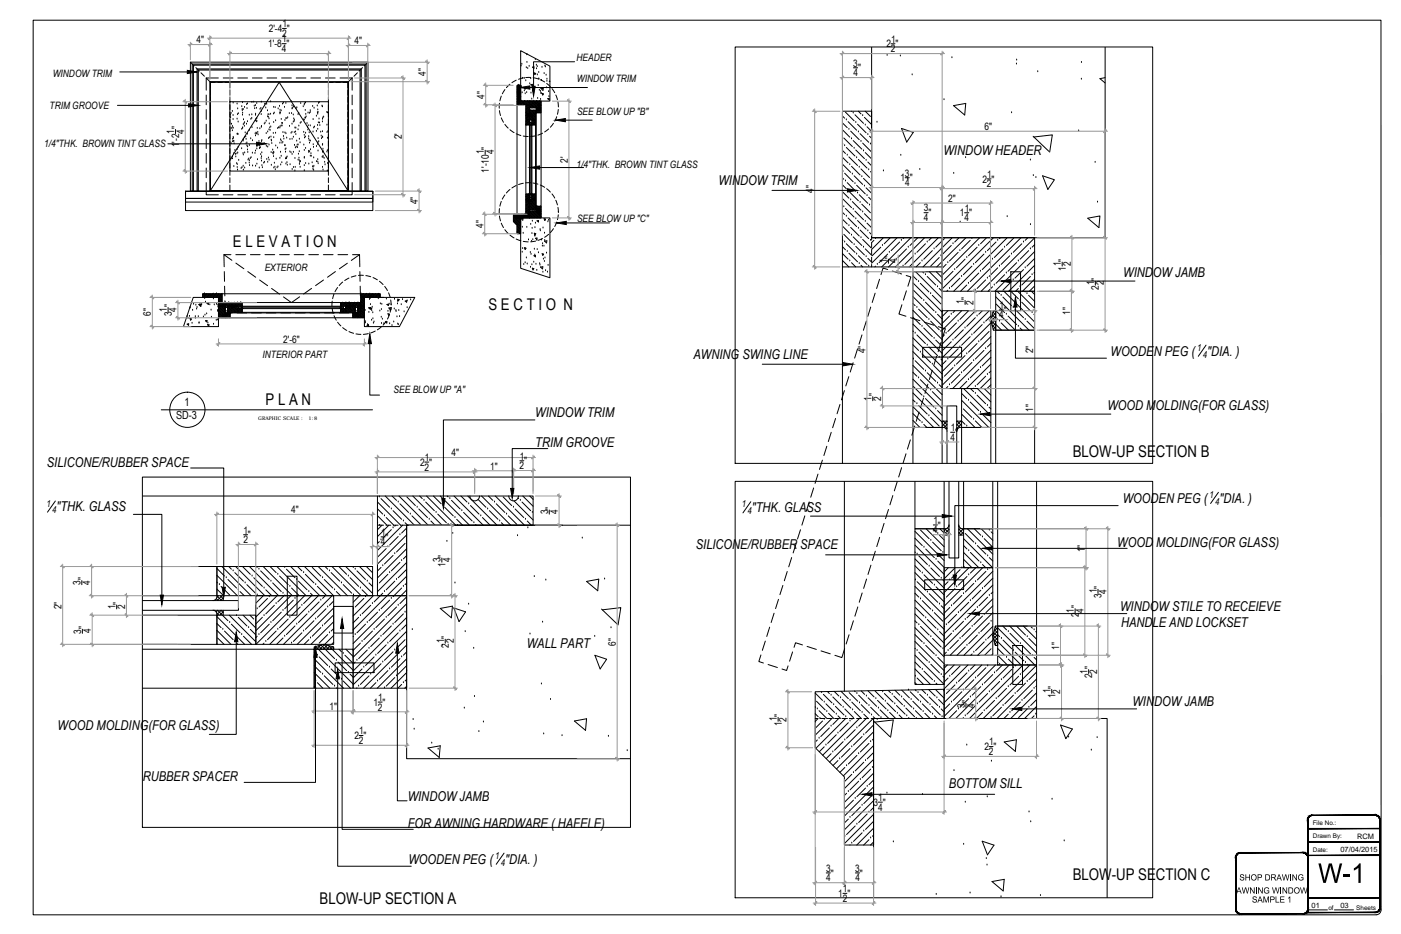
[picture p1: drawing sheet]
<svg xmlns="http://www.w3.org/2000/svg" width="914mm" height="610mm" viewBox="0 0 914 610" stroke-linecap="round" stroke-linejoin="round" font-family="sans-serif">
<defs><g id="words">
<g font-size="10.5">
<text x="152" y="161">E L E V A T I O N</text>
<text x="319" y="202">S E C T I O N</text>
<text x="173" y="265">P L A N</text>
<text x="700" y="299">BLOW-UP SECTION B</text>
<text x="700" y="574">BLOW-UP SECTION C</text>
<text x="209" y="590">BLOW-UP SECTION A</text>
</g>
<g font-size="8.8">
<text x="616" y="101">WINDOW HEADER</text>
<text x="469" y="121">WINDOW TRIM</text>
<text x="733" y="181">WINDOW JAMB</text>
<text x="453" y="234">AWNING SWING LINE</text>
<text x="725" y="232">WOODEN PEG (</text>
<text x="788" y="232">&quot;DIA. )</text>
<text x="723" y="268">WOOD MOLDING(FOR GLASS)</text>
<text x="349" y="272">WINDOW TRIM</text>
<text x="349" y="292">TRIM GROOVE</text>
<text x="31" y="305">SILICONE/RUBBER SPACE</text>
<text x="733" y="328">WOODEN PEG (</text>
<text x="796" y="328">&quot;DIA. )</text>
<text x="37" y="334">&quot;THK. GLASS</text>
<text x="491" y="334">&quot;THK. GLASS</text>
<text x="454" y="358">SILICONE/RUBBER SPACE</text>
<text x="729" y="357">WOOD MOLDING(FOR GLASS)</text>
<text x="731" y="399">WINDOW STILE TO RECEIEVE</text>
<text x="732" y="409">HANDLE AND LOCKSET</text>
<text x="344" y="423">WALL PART</text>
<text x="739" y="461">WINDOW JAMB</text>
<text x="38" y="477">WOOD MOLDING(FOR GLASS)</text>
<text x="93" y="510">RUBBER SPACER</text>
<text x="619" y="514">BOTTOM SILL</text>
<text x="266" y="523">WINDOW JAMB</text>
<text x="266" y="540">FOR AWNING HARDWARE ( HAFELE)</text>
<text x="267" y="564">WOODEN PEG (</text>
<text x="330" y="564">&quot;DIA. )</text>
</g>
<g font-size="7.3">
<text x="120" y="265">1</text>
<text x="115" y="274">SD-3</text>
</g>
<g font-size="6.6">
<text x="184" y="18">1</text>
<text x="175" y="21">2'-4 &quot;</text>
<text x="128" y="28">4&quot;</text>
<text x="184" y="28">1</text>
<text x="184" y="24">2</text>
<text x="231" y="29">4&quot;</text>
<text x="582" y="28">1</text>
<text x="175" y="31">1'-8 &quot;</text>
<text x="184" y="34">4</text>
<text x="578" y="31">2 &quot;</text>
<text x="581" y="34">2</text>
<text x="376" y="40">HEADER</text>
<text x="557" y="43">3</text>
<text x="560" y="47">&quot;</text>
<text x="34" y="50">WINDOW TRIM</text>
<text x="278" y="49" transform="rotate(-90 278 49)">4&quot;</text>
<text x="377" y="53">WINDOW TRIM</text>
<text x="557" y="50">4</text>
<text x="316" y="64" transform="rotate(-90 316 64)">4&quot;</text>
<text x="32" y="71">TRIM GROOVE</text>
<text x="377" y="75">SEE BLOW UP &quot;B&quot;</text>
<text x="114" y="87" transform="rotate(-90 114 87)">1</text>
<text x="120" y="87" transform="rotate(-90 120 87)">4</text>
<text x="643" y="85">6&quot;</text>
<text x="29" y="96">1/4&quot;THK. BROWN TINT GLASS</text>
<text x="262" y="91" transform="rotate(-90 262 91)">2'</text>
<text x="117" y="96" transform="rotate(-90 117 96)">1'-2 &quot;</text>
<text x="316" y="101" transform="rotate(-90 316 101)">1</text>
<text x="322" y="101" transform="rotate(-90 322 101)">4</text>
<text x="371" y="106" transform="rotate(-90 371 106)">2'</text>
<text x="319" y="113" transform="rotate(-90 319 113)">1'-10 &quot;</text>
<text x="376" y="110">1/4&quot;THK. BROWN TINT GLASS</text>
<text x="588" y="118">1 &quot;</text>
<text x="591" y="115">3</text>
<text x="641" y="119">2 &quot;</text>
<text x="644" y="116">1</text>
<text x="531" y="126" transform="rotate(-90 531 126)">4&quot;</text>
<text x="591" y="122">4</text>
<text x="644" y="122">2</text>
<text x="619" y="132">2&quot;</text>
<text x="273" y="133" transform="rotate(-90 273 133)">4&quot;</text>
<text x="603" y="138">3</text>
<text x="606" y="141">&quot;</text>
<text x="627" y="141">1 &quot;</text>
<text x="630" y="138">1</text>
<text x="316" y="149" transform="rotate(-90 316 149)">4&quot;</text>
<text x="377" y="145">SEE BLOW UP &quot;C&quot;</text>
<text x="603" y="144">4</text>
<text x="630" y="144">4</text>
<text x="579" y="172" transform="rotate(-90 579 172)">1</text>
<text x="582" y="169" transform="rotate(-90 582 169)">&quot;</text>
<text x="585" y="172" transform="rotate(-90 585 172)">4</text>
<text x="692" y="174" transform="rotate(-90 692 174)">1</text>
<text x="699" y="174" transform="rotate(-90 699 174)">2</text>
<text x="173" y="177">EXTERIOR</text>
<text x="696" y="177" transform="rotate(-90 696 177)">1 &quot;</text>
<text x="717" y="183" transform="rotate(-90 717 183)">&quot;</text>
<text x="714" y="186" transform="rotate(-90 714 186)">1</text>
<text x="717" y="189" transform="rotate(-90 717 189)">2</text>
<text x="720" y="186" transform="rotate(-90 720 186)">2</text>
<text x="632" y="196" transform="rotate(-90 632 196)">&quot;</text>
<text x="109" y="203" transform="rotate(-90 109 203)">1</text>
<text x="115" y="203" transform="rotate(-90 115 203)">4</text>
<text x="629" y="199" transform="rotate(-90 629 199)">1</text>
<text x="635" y="199" transform="rotate(-90 635 199)">2</text>
<text x="652" y="201">1</text>
<text x="99" y="206" transform="rotate(-90 99 206)">6&quot;</text>
<text x="112" y="206" transform="rotate(-90 112 206)">3 &quot;</text>
<text x="652" y="208">4</text>
<text x="655" y="205">&quot;</text>
<text x="698" y="205" transform="rotate(-90 698 205)">1&quot;</text>
<text x="185" y="224">2'-6&quot;</text>
<text x="171" y="234">INTERIOR PART</text>
<text x="565" y="231" transform="rotate(-90 565 231)">4&quot;</text>
<text x="674" y="231" transform="rotate(-90 674 231)">2&quot;</text>
<text x="257" y="256">SEE BLOW UP &quot;A&quot;</text>
<text x="569" y="262" transform="rotate(-90 569 262)">1</text>
<text x="572" y="259" transform="rotate(-90 572 259)">&quot;</text>
<text x="575" y="262" transform="rotate(-90 575 262)">2</text>
<text x="674" y="269" transform="rotate(-90 674 269)">1&quot;</text>
<text x="621" y="281">1</text>
<text x="620" y="288">4</text>
<text x="623" y="284">&quot;</text>
<text x="295" y="298">4&quot;</text>
<text x="339" y="300">1</text>
<text x="274" y="304">2 &quot;</text>
<text x="277" y="301">1</text>
<text x="342" y="303">&quot;</text>
<text x="277" y="307">2</text>
<text x="320" y="306">1&quot;</text>
<text x="339" y="306">2</text>
<text x="190" y="335">4&quot;</text>
<text x="358" y="336" transform="rotate(-90 358 336)">3</text>
<text x="361" y="333" transform="rotate(-90 361 333)">&quot;</text>
<text x="364" y="336" transform="rotate(-90 364 336)">4</text>
<text x="609" y="342">1</text>
<text x="612" y="345">&quot;</text>
<text x="159" y="348">1</text>
<text x="162" y="351">&quot;</text>
<text x="249" y="350">1</text>
<text x="252" y="353">&quot;</text>
<text x="609" y="348">4</text>
<text x="159" y="355">2</text>
<text x="249" y="356">4</text>
<text x="708" y="360" transform="rotate(-90 708 360)">1&quot;</text>
<text x="288" y="367" transform="rotate(-90 288 367)">3</text>
<text x="291" y="370" transform="rotate(-90 291 370)">1 &quot;</text>
<text x="294" y="367" transform="rotate(-90 294 367)">4</text>
<text x="53" y="382" transform="rotate(-90 53 382)">3</text>
<text x="56" y="379" transform="rotate(-90 56 379)">&quot;</text>
<text x="59" y="382" transform="rotate(-90 59 382)">4</text>
<text x="716" y="387" transform="rotate(-90 716 387)">1</text>
<text x="722" y="387" transform="rotate(-90 722 387)">4</text>
<text x="79" y="395" transform="rotate(-90 79 395)">&quot;</text>
<text x="719" y="390" transform="rotate(-90 719 390)">3 &quot;</text>
<text x="40" y="398" transform="rotate(-90 40 398)">2&quot;</text>
<text x="75" y="397" transform="rotate(-90 75 397)">1</text>
<text x="82" y="398" transform="rotate(-90 82 398)">2</text>
<text x="701" y="400" transform="rotate(-90 701 400)">1</text>
<text x="704" y="397" transform="rotate(-90 704 397)">&quot;</text>
<text x="707" y="400" transform="rotate(-90 707 400)">4</text>
<text x="704" y="403" transform="rotate(-90 704 403)">2</text>
<text x="53" y="414" transform="rotate(-90 53 414)">3</text>
<text x="56" y="410" transform="rotate(-90 56 410)">&quot;</text>
<text x="59" y="413" transform="rotate(-90 59 413)">4</text>
<text x="290" y="420" transform="rotate(-90 290 420)">1</text>
<text x="296" y="420" transform="rotate(-90 296 420)">2</text>
<text x="293" y="423" transform="rotate(-90 293 423)">2 &quot;</text>
<text x="402" y="421" transform="rotate(-90 402 421)">6&quot;</text>
<text x="691" y="424" transform="rotate(-90 691 424)">1&quot;</text>
<text x="710" y="440" transform="rotate(-90 710 440)">1</text>
<text x="713" y="443" transform="rotate(-90 713 443)">2 &quot;</text>
<text x="716" y="440" transform="rotate(-90 716 440)">2</text>
<text x="686" y="453" transform="rotate(-90 686 453)">1</text>
<text x="689" y="456" transform="rotate(-90 689 456)">1 &quot;</text>
<text x="692" y="453" transform="rotate(-90 692 453)">2</text>
<text x="244" y="461">1 &quot;</text>
<text x="247" y="457">1</text>
<text x="630" y="462" transform="rotate(-90 630 462)">3</text>
<text x="633" y="459" transform="rotate(-90 633 459)">&quot;</text>
<text x="636" y="462" transform="rotate(-90 636 462)">4</text>
<text x="215" y="463">1&quot;</text>
<text x="247" y="464">2</text>
<text x="507" y="471" transform="rotate(-90 507 471)">1</text>
<text x="510" y="474" transform="rotate(-90 510 474)">1 &quot;</text>
<text x="513" y="471" transform="rotate(-90 513 471)">2</text>
<text x="234" y="479">1</text>
<text x="231" y="482">2 &quot;</text>
<text x="234" y="486">2</text>
<text x="643" y="490">2 &quot;</text>
<text x="646" y="486">1</text>
<text x="645" y="493">2</text>
<text x="570" y="526">3 &quot;</text>
<text x="573" y="523">1</text>
<text x="573" y="529">4</text>
<text x="539" y="569">3</text>
<text x="558" y="569">3</text>
<text x="539" y="575">4</text>
<text x="542" y="572">&quot;</text>
<text x="558" y="575">4</text>
<text x="561" y="572">&quot;</text>
<text x="547" y="585">1 &quot;</text>
<text x="550" y="582">1</text>
<text x="550" y="589">2</text>
</g>
<g font-size="6.2">
<text x="781" y="229">1</text>
<text x="785" y="233">4</text>
<text x="789" y="325">1</text>
<text x="793" y="329">4</text>
<text x="30" y="331">1</text>
<text x="34" y="335">4</text>
<text x="484" y="331">1</text>
<text x="488" y="336">4</text>
<text x="323" y="560">1</text>
<text x="327" y="565">4</text>
</g>
<g font-size="4.9">
<text x="886" y="547">RCM</text>
<text x="875" y="556">07/04/2015</text>
<text x="856" y="593">01</text>
<text x="875" y="593">03</text>
</g>
<g font-size="4.1">
<text x="857" y="538">File No.:</text>
<text x="857" y="547">Drawn By:</text>
<text x="857" y="556">Date:</text>
<text x="867" y="594">of</text>
<text x="885" y="594">Sheets</text>
</g>
<g font-size="3.3">
<text x="169" y="274">GRAPHIC SCALE :</text>
<text x="201" y="274">1:8</text>
</g>
</g></defs>
<!-- layer: AR-STAIR -->
<g fill="none" stroke="#000" stroke-width=".65">
<path d="M143 51h-8v8M146 51h6M155 51h7M165 51h6M174 51h7M184 51h6M193 51h7M203 51h6M212 51h7M222 51h8v8M135 62v6M135 72v6"/>
<path d="M230 62v6M230 72v6M346 66h7v4h-7zM350 70h3v4h-3zM135 81v6M135 91v6M230 81v6M230 91v6M135 119v8h8M135 100v6M135 110v6M230 119v8h-8"/>
<path d="M230 100v6M230 110v6M146 127h6M155 127h7M165 127h6M174 127h7M184 127h6M193 127h7M203 127h6M212 127h7M346 138h7v4h-7zM350 135h3v3h-3z"/>
<path d="M615 155h60v35h-60zM143 200h4v7h-4zM233 200h5v7h-5zM650 190h25v25h-25zM147 204h3v3h-3zM230 204h3v3h-3zM230 389h35v60h-35zM651 409h26v25h-26zM205 424h25v25h-25zM616 434h61v35h-61z"/>
</g>
<!-- layer: AR-DIMENSION -->
<g fill="none" stroke="#000" stroke-width=".65">
<path d="M184 19h3M184 29h3M340 33l19 10v23h-19zM480 31h272v271h-272zM569 31v124h152v-124M582 29h2M78 47h44M124 41h116v84h-13v-72h-90v72h-13zM124 41l3 2M128 44l2 2M131 48l2 2M135 51l2 2"/>
<path d="M137 54h90v70h-90zM137 59v3M141 54h-4v3M142 54h3M147 54h3v3M150 59v3M214 59v3M218 54h-4v3M219 54h3M224 54h3v3M227 59v3M230 51l-3 2"/>
<path d="M233 48l-2 2M237 44l-3 2M240 41l-2 2M337 56h3v10h6v2h-9zM346 57h37M375 40h-27v16M557 44h3M77 69h46M137 64v3M137 68v4M137 73v3M137 78v3"/>
<path d="M150 66h64v46h-64zM150 64v3M150 68v4M150 73v3M150 78v3M214 64v3M214 68v4M214 73v3M214 78v3M227 64v3M227 68v4M227 73v3"/>
<path d="M227 78v3M337 68v72M340 66v2M343 69h3v12h-3zM344 75h3v1h-3zM346 72h4v6h-4zM346 80h1v49h-1zM347 78h3v3h-3zM350 73h.1M350 72v1M350 72h.1M350 72v2z"/>
<path d="M350 74h.1M350 74h3v61h-3zM351 69h1v3h-1zM369 78h17M550 73h19v82h46v19h-65zM110 94h57M115 84v3M137 83v3M137 87v4M137 92v3M137 97v3M150 83v3"/>
<path d="M150 87v4M150 92v3M150 97v3M214 83v3M214 87v4M214 92v3M214 97v3M227 83v3M227 87v4M227 92v3M227 97v3M317 98v3"/>
<path d="M343 81h3v46h-3zM346 81h.1M346 81v1M346 82h.1M347 82h.1M347 81h.1M347 81v1M347 81h3v46h-3zM137 102v3M137 106v4M137 111v3M137 116v3"/>
<path d="M150 102v3M150 106v4M150 111v3M150 116v3M214 102v3M214 106v4M214 111v3M214 116v3M227 102v3M227 106v4M227 111v3M227 116v3"/>
<path d="M352 109h29M591 116h2M644 117h3M121 125h122v12h-122zM121 125h122v5h-122zM121 130h122v2h-122zM137 124l45-70 45 70M137 121v3h4M142 124h3M150 121v3h-3M214 121v3h4M219 124h3"/>
<path d="M227 121v3h-3M343 127h3v12h-3zM344 131h3v1h-3zM346 130h4v7h-4zM346 127h.1M346 126v1M347 126v1M347 126h.1M347 127h.1M347 127h3v3h-3zM350 136h.1M350 135v1"/>
<path d="M350 135v1zM350 135h.1M351 136h1v3h-1zM504 124h49M603 139h3M630 139h2M335 140h11v2h-6v11h-3v-6l-2-2zM335 142h5M340 142h19v39l-19-6zM370 146h28M569 155v2M569 158v4"/>
<path d="M550 174v128M569 163v3M569 168v3M569 173v1M580 169v3M596 177h19v102h-19zM660 177h6v26h-6zM693 171v3M126 194h17v19h-23zM132 192h13v8h-2v-6h-11zM133 192h1M137 192h.1"/>
<path d="M145 192h90M145 197h13v3h-13zM149 200h6v4h-6zM151 198h1v3h-1zM158 200h.1M158 197h64v3h-64zM222 200h.1M222 197h13v3h-13zM222 200h1M226 200h6v4h-6zM228 198h1v3h-1zM235 192h13v2h-10v6h-3z"/>
<path d="M235 194h16M238 194h33l-10 19h-23zM243 192h1M246 192h1M630 196v3M660 183h81M715 184v2M110 201v2M145 205h3v1h-3zM147 201h2v2h-2zM149 204h1zM149 204h.1"/>
<path d="M149 204h1M150 204h-1M150 204h.1M150 204h80v3h-80zM155 201h3v3h-3zM156 200h68v1h-68zM158 201h.1M158 201h64v3h-64zM222 201h.1M222 201h4v3h-4zM223 201h-1M223 200h.1"/>
<path d="M230 204h2zM230 204h.1M230 204h1M231 204h1M231 204h.1M232 204h.1M232 201h1v2h-1zM232 205h3v1h-3zM615 203h32v51h-32zM647 209l3 3M647 207l3 3M648 212l2 3"/>
<path d="M648 206l2 2M648 215h1M648 203h2v12h-2l-1-6zM649 203l-1 1 2 2M649 203h1M650 213l-2 2M650 211l-2 2M650 209l-3 2M650 207l-3 3M650 204l-3 3M652 202h3M663 200v34h59"/>
<path d="M241 224v34h7M498 238h52M602 227h26v6h-26zM570 259v3M628 254h19v25h-19zM349 274h-60v51M615 279a2.7 2.7 0 0 1 3 3M615 276l1-1 2 2-2 2M615 279h.1M615 276l3 4M615 275h3M618 275h.1"/>
<path d="M618 275l-3 3M618 279v1M624 279l1 1M624 277l3 2M624 275h4M625 275l3 3M625 275h-1M628 276l-1-1-3 3M628 277l-4 3M628 279h-1M628 279a2.7 2.7 0 0 0-4 3M646 270h79"/>
<path d="M358 293h-24v26M618 282h.1M620 282h3M624 281h.1M93 311h318v229h-318zM124 305h22v78M277 302h3M339 301h3M480 314h272v272h-272zM551 314v137M596 302v-23h19v23M597 314v31h19v-31"/>
<path d="M618 302v-37h6v37M619 314v50h7v-50M628 302v-23h19v23M629 314v31h19v-31M650 302v-87h25v87M651 314v95h26v-95M87 336h19v52M93 324h153M246 324h102v19h-83v46h-19zM307 324a3 3 0 0 0 3 3 3 3 0 0 0 3-3M332 324a3 3 0 0 0 3 3 3 3 0 0 0 3-3M358 333v3"/>
<path d="M529 337h86M730 330h-107v45M159 349h3M246 343h4M249 350h2M252 343h3M257 343h3M261 343h106M411 343h-146v152h146M597 345h19v102h-19zM609 343h3M616 347l2 2"/>
<path d="M616 349h3M617 345l2 3M618 345l-2 1M618 345l1 1M619 343h.1M619 343a2.7 2.7 0 0 1-3 2M619 345l-3 4M619 348l-1 1M626 343a2.7 2.7 0 0 0 3 2l-3 3M626 348l1 1M626 345l3 3M626 343h.1"/>
<path d="M626 349h3M626 343v1M627 345l-1 1M628 345l1 1M629 345h19v26h-19zM629 347l-2 2M648 358h88M53 379v3M93 370h49v19h-49M142 370h101v19h-101zM188 376h6v26h-6zM288 364v3"/>
<path d="M539 362h73M604 378h25v7h-25zM616 371h32v57h-32zM76 395v2M93 392h63v6h-63M139 398a2.7 2.7 0 0 1 3 3M140 392h.1M140 398h.1M141 391l1 1M142 389a2.7 2.7 0 0 1-3 3M142 389l3 3M142 398l3 4"/>
<path d="M142 398l-1 1M143 389l-1 1M144 389l2 2M144 398l2 2M144 398l-2 3M145 389l-3 3M146 399l-3 3M146 390l-2 2M146 389v3M146 398v4M167 389h51v32h-51zM218 396h12v17h-12z"/>
<path d="M702 397v3M717 385v2M54 411v2M93 402h49v19h-49M141 400l2 2M142 402h25v19h-25zM154 419v60h-17M223 410v131h47M291 417v3M639 400h96M648 415l3 3M649 413l2 2"/>
<path d="M649 417l2 3M649 411l2 2M649 409l2 2M650 409h1v12h-1l-2-6zM650 409h.1M651 409h.1M651 419l-2 1 1 1M651 416l-2 3M651 414l-3 3M651 412l-3 3M651 410l-2 2M93 424h112v25h-112"/>
<path d="M205 422l6-1 7 1v2h-13zM205 423l1 1M205 423l1-1 2 2M206 429v82h-47M208 422l2 2M209 421l-2 3M210 421l2 3M211 421l4 3M212 421l-3 3M214 421l-3 3M214 421l3 3M215 422l-2 2"/>
<path d="M217 422l-2 2M217 422l1 1M218 424h.1M219 433h25v6h-25zM259 426v97h7M651 421h.1M661 421h6v26h-6zM711 437v3M220 443v122h48M247 458h2M532 451l84-1v19h-46v83h-19v-45l-19-19zM630 459v3"/>
<path d="M686 450v3M508 468v3M532 469h2M535 469h3M540 469h3M545 469h3M550 469h3M554 469h3M559 469h3M564 469h3M569 469h1M667 463h75"/>
<path d="M234 480h3M646 487h2M569 518h80M573 524h3M539 570h3M558 570h3M550 583h3M570 586v-117h153v117"/>
</g>
<!-- layer: AR-HATCH -->
<g fill="none" stroke="#000" stroke-width=".65">
<path d="M344 36h.1M344 35h.1M349 39h.1M579 36h.1M588 37h.1M621 38h.1M664 39h.1M125 42h114v83h-1v-82h-112v82h-1zM129 45h107v80h-1v-79h-106v79zM330 58l-2 3M333 55l-2 2M337 52l-3 2"/>
<path d="M337 59l1 1M337 59h1M337 58h.1M337 57l1 1M337 57h1M337 56h1M338 58v1M338 58h.1M338 56h.1M338 59h.1M338 57h1M338 57h.1"/>
<path d="M338 59l1 1M338 57l1 1M338 58l1 1M338 56l1 1M339 57h.1M339 59v1M339 59h.1M339 60h.1M339 56h.1M339 58h1M339 58h.1M339 58l1 1"/>
<path d="M339 56l1 1M339 59l1 1M339 56h1M339 57h1M340 58h.1M340 60h.1M340 43h.1M340 57h.1M341 42h.1M341 51h.1M342 51l-4 1M342 51h.1"/>
<path d="M342 59h.1M342 57h1v1zM343 53h.1M344 44h.1M344 41h.1M344 45h.1M345 43h.1M346 55h.1M346 51h-3M346 51h.1M347 55h1l-1 1zM348 59h.1"/>
<path d="M348 44h1l-1 1zM348 51h3M349 48h1l-1 1zM350 43h.1M350 45h.1M351 43h.1M351 49h.1M351 56h.1M352 47h.1M352 51h.1M352 52h.1M352 59h.1"/>
<path d="M353 52l2 2M353 60h.1M353 58h2l-1 1zM353 52h.1M354 44h.1M355 48h.1M356 43h.1M356 44h.1M356 49h.1M357 57h.1M357 54l2 3M357 52h.1"/>
<path d="M357 53h.1M358 60h.1M359 53h-1h1M360 58l2 3M595 49h.1M663 42h.1M677 47h.1M706 52h.1M706 41h.1M721 51h-3l3 3M150 75h.1M151 77h.1"/>
<path d="M151 74h.1M152 73h.1M152 75h.1M152 78h.1M152 67h.1M155 68h.1M155 78h.1M155 75h.1M155 71h.1M155 80h.1M156 74h.1M158 70h.1"/>
<path d="M158 71h.1M158 72h.1M158 75h.1M158 67h.1M158 74h.1M159 71h.1M159 78h.1M160 70h.1M161 68h.1M161 71h.1M162 79h.1M162 68h.1"/>
<path d="M163 75h.1M164 78h.1M164 77h.1M164 75h.1M164 67h.1M166 67h.1M166 69h.1M166 71h.1M167 69h.1M167 79h.1M167 75h.1M167 78h.1"/>
<path d="M167 71h.1M168 68h.1M168 77h.1M168 79h.1M170 71h.1M170 75h.1M171 67h.1M171 73h.1M173 68h.1M173 70h.1M174 79h.1M174 68h.1"/>
<path d="M175 72h.1M175 76h.1M175 75h.1M175 77h.1M176 75h.1M176 78h.1M177 75h.1M177 66h.1M178 74h.1M179 70h.1M179 80h.1M179 74h.1"/>
<path d="M180 70h.1M180 79h.1M182 71h.1M182 69h.1M183 74h.1M183 72h.1M184 78h.1M184 68h.1M185 67h.1M186 70h.1M186 79h.1M187 67h.1"/>
<path d="M187 77h.1M188 77h.1M189 74h.1M190 66h.1M190 74h.1M191 69h.1M191 71h.1M191 75h.1M191 70h.1M191 80h.1M192 78h.1M192 70h.1"/>
<path d="M192 79h.1M193 71h.1M194 70h.1M195 75h.1M195 74h.1M196 68h.1M197 80h.1M198 70h.1M198 78h.1M199 69h.1M199 78h.1M199 68h.1"/>
<path d="M199 77h.1M199 72h.1M199 67h.1M200 75h.1M200 76h.1M201 74h.1M202 74h.1M202 72h.1M202 73h.1M204 69h.1M204 78h.1M205 71h.1"/>
<path d="M207 76h.1M207 69h.1M207 74h.1M207 75h.1M207 72h.1M208 73h.1M208 67h.1M208 78h.1M210 69h.1M210 70h.1M210 80h.1M210 78h.1"/>
<path d="M211 77h.1M211 76h.1M213 73h.1M214 74h.1M326 67v4M326 72l1 3M327 63l-1 3M327 77l2 3M337 68h1M337 67l1 1M337 67h1M337 66h.1"/>
<path d="M337 65l1 1M337 64l1 1M337 64h1M337 62l1 1M337 62h1M337 61h1M337 60l1 1M337 61h.1M337 63l1 1M338 66h.1M338 63h.1M338 61h.1"/>
<path d="M338 64h.1M338 66v1M338 67h.1M338 61l1 1M338 62h.1M338 64l1 1M338 65h.1M338 67l1 1M338 68h.1M338 60h.1M338 62l1 1M338 65l1 1"/>
<path d="M338 68h1M338 60l1 1M338 63l1 1M338 66l1 1M339 64h.1M339 67h.1M339 62h.1M339 65h.1M339 67v1M339 68h.1M339 62l1 1M339 65l1 1"/>
<path d="M339 63h.1M339 66h.1M339 60l1 1M339 61h.1M339 63l1 1M339 66l1 1M339 61l1 1M339 64l1 1M339 67h1M339 62h1M339 65h1M340 65h.1"/>
<path d="M340 68h.1M340 63h.1M340 66h.1M340 61h.1M341 67h-1M341 67h.1M341 61h.1M341 66l-1 1M341 67l-1 1M341 66h.1M342 68h-1M342 68h.1"/>
<path d="M342 66l-2 2M342 66l-1 1M342 66h.1M343 67l-1 1M343 61h.1M343 67h.1M343 66l-2 2M343 74h.1M343 73l3 2M343 72l1 1M343 72l3 2M343 71v1"/>
<path d="M343 71l3 2M343 69h1M343 80l2 1M343 79l3 2M343 78l3 2M343 76l3 3M343 75l3 3M343 74l3 3M343 70l3 2M343 79h.1M343 77h1M343 75h1"/>
<path d="M343 76h.1M343 67v1M343 78l1 1M343 70l1 1M343 76l1 1M343 69l3 2M344 80h.1M344 72h.1M344 74v1M344 66l-1 1M344 77h.1M344 70h.1"/>
<path d="M344 72v1M344 60h.1M344 75h.1M344 70h1M344 68h-1M344 78h1M344 68h.1M344 73h.1M344 75l1 1M344 69h.1M344 79h.1M344 71h.1"/>
<path d="M344 73l1 1M344 66l-2 2M344 66v1M344 79l1 1M344 71l1 1M344 66h.1M344 77l1 1M344 69l1 1M345 73h.1M345 75v1M345 69l1 1M345 78h.1"/>
<path d="M345 71h.1M345 73v1M345 66h.1M345 76h.1M345 67l-1 1M345 79h.1M345 67h.1M345 74h.1M345 76l1 1M345 80h.1M345 72h.1M345 74l1 1"/>
<path d="M345 69h1M345 70h.1M345 72l1 1M345 66l-2 2M345 68h.1M345 78h1M345 70h1M345 76h1M346 70h.1M346 77h.1M346 66l-1 1M346 74h.1"/>
<path d="M346 68v1M346 76h.1M346 68h.1M346 78h.1M346 72h.1M346 72v1M346 67h.1M346 74v1M346 66l-2 2M346 66h.1M346 69h.1M347 61h.1"/>
<path d="M347 69h.1M347 76h.1M347 72h-1M347 73l-1 1M347 73h.1M347 67l-1 1M347 75l-1 1M347 66h.1M347 65h.1M347 67h.1M347 75h.1M347 69l-1 1"/>
<path d="M347 77l-1 1M347 77h.1M347 72l-1 2M347 79l2 2M347 79h1M347 74h.1M347 80l1 1M347 78l3 3M347 68h.1M348 66l-3 2M348 68h.1M348 75h.1"/>
<path d="M348 70h-1M348 78h-1M348 70h.1M348 78h.1M348 79h.1M348 72l-1 1M348 78v1M348 66l-1 1M348 74l-1 1M348 79l1 1M348 66h.1M348 74h.1"/>
<path d="M348 68l-1 1M348 76l-1 1M348 76h.1M348 73h.1M348 72l-2 3M348 72h.1M348 78l2 1M348 67h.1M349 67h.1M349 74h.1M349 69l-1 1M349 77h-1"/>
<path d="M349 66l-3 3M349 69h.1M349 77h.1M349 72h.1M349 73l-1 1M349 73h.1M349 67l-1 1M349 75l-1 1M349 78l1 1M349 75h.1M349 77l-1 1M349 66h.1"/>
<path d="M349 80h.1M349 80h1M349 72l-3 4M350 77l-1 1M350 77h-1M350 78h-1M350 68l-1 1M350 72l-1 1M350 73l-4 4M350 74l-4 4M350 75l-4 3M350 76l-2 2"/>
<path d="M350 75h-1M350 76h-1M350 68h.1M350 70h-1M350 66l-4 4M350 70h.1M350 72v1M350 72l2 2M350 71l1 1M350 73v1M350 71l3 3M350 66l-1 1"/>
<path d="M350 70v1M350 66h.1M350 73h.1M350 71h.1M350 73l1 1M351 71v1M351 67l-1 1M351 70l2 3M351 67h.1M351 69l-1 1M351 72h.1M351 69h.1"/>
<path d="M351 64h.1M351 66l-4 4M351 72l1 1M351 70l1 1M351 70h.1M351 66v1M352 72v1M352 68l-1 1M352 70l1 2M352 73h.1M352 68h.1M352 70h.1"/>
<path d="M352 71h.1M352 73v1M352 66l-4 4M352 71l1 1M352 66l-1 1M352 66h.1M352 69h.1M353 71h.1M353 73h.1M353 66h-1M353 67l-1 1M353 65h.1"/>
<path d="M353 67h.1M353 69l-1 1M353 70v1M353 72h.1M353 69h.1M353 61h.1M353 66l-4 4M353 67l-3 3M353 68l-2 2M353 68h.1M353 70h.1M354 61h1l-1 1z"/>
<path d="M357 64h1v1zM358 63h.1M363 62l1 3M363 76l-1 3M364 67v3M364 71v4M550 76l1 1M552 73l5 6M552 78h.1M554 79l5 6M556 73h.1M557 74h.1"/>
<path d="M558 75l6 5M559 80h.1M560 73l2 1M563 75h.1M564 77l5 4M565 73l3 3M572 80h.1M616 65h.1M622 69l8-2v8zM660 74h.1M151 84h.1M151 94h.1"/>
<path d="M151 81h.1M152 85h.1M152 83h.1M152 92h.1M152 91h.1M152 90h.1M152 84h.1M153 92h.1M153 94h.1M153 98h.1M155 88h.1M155 98h.1"/>
<path d="M155 100h.1M155 96h.1M158 97h.1M158 84h.1M158 83h.1M159 92h.1M159 81h.1M159 91h.1M159 82h.1M160 80h.1M160 90h.1M160 100h.1"/>
<path d="M160 87h.1M160 89h.1M161 94h.1M161 91h.1M161 81h.1M161 93h.1M161 95h.1M161 88h.1M162 98h.1M162 96h.1M162 99h.1M163 85h.1"/>
<path d="M163 95h.1M164 91h.1M164 83h.1M165 100h.1M165 92h.1M167 87h.1M167 89h.1M167 99h.1M168 87h.1M168 97h.1M168 96h.1M168 84h.1"/>
<path d="M168 86h.1M168 88h.1M169 92h.1M169 95h.1M169 97h.1M170 97h.1M170 84h.1M170 96h.1M171 83h.1M171 92h.1M171 100h.1M172 94h.1"/>
<path d="M173 81h.1M173 80h.1M174 87h.1M174 95h.1M175 86h.1M175 96h.1M175 90h.1M176 85h.1M176 95h.1M176 81h.1M176 90h.1M176 83h.1"/>
<path d="M177 83h.1M177 89h.1M177 100h.1M177 91h.1M177 92h.1M177 94h.1M178 98h.1M178 87h.1M179 99h.1M179 90h.1M179 100h.1M180 87h.1"/>
<path d="M180 95h.1M181 97h.1M181 84h.1M182 83h.1M183 84h.1M183 93h.1M183 83h.1M183 99h.1M183 91h.1M184 82h.1M184 92h.1M184 81h.1"/>
<path d="M184 93h.1M185 93h.1M185 87h.1M185 89h.1M185 91h.1M186 95h.1M186 87h.1M186 98h.1M186 99h.1M187 87h.1M187 97h.1M187 90h.1"/>
<path d="M189 82h.1M189 99h.1M189 91h.1M190 100h.1M190 87h.1M191 86h.1M191 81h.1M191 91h.1M191 90h.1M191 99h.1M192 87h.1M192 95h.1"/>
<path d="M193 84h.1M193 97h.1M193 86h.1M193 88h.1M193 96h.1M194 92h.1M194 95h.1M194 96h.1M195 85h.1M195 95h.1M195 82h.1M195 99h.1"/>
<path d="M195 91h.1M196 93h.1M196 80h.1M198 86h.1M198 95h.1M199 88h.1M199 98h.1M199 90h.1M199 89h.1M199 87h.1M199 97h.1M200 81h.1"/>
<path d="M201 83h.1M201 85h.1M201 82h.1M201 99h.1M201 91h.1M201 89h.1M202 100h.1M202 92h.1M202 87h.1M202 93h.1M202 99h.1M202 82h.1"/>
<path d="M203 92h.1M203 98h.1M204 86h.1M204 94h.1M205 96h.1M205 83h.1M207 86h.1M207 96h.1M207 82h.1M207 84h.1M207 94h.1M208 93h.1"/>
<path d="M208 99h.1M208 90h.1M208 80h.1M208 92h.1M209 80h.1M209 82h.1M209 86h.1M210 89h.1M210 90h.1M210 86h.1M210 95h.1M210 99h.1"/>
<path d="M211 94h.1M211 90h.1M211 97h.1M211 99h.1M213 99h.1M213 82h.1M213 87h.1M214 98h.1M214 90h.1M214 86h.1M330 81l2 3M333 85l3 2"/>
<path d="M337 87l3 1M342 89h3M343 81h.1M343 81h1M343 80l1 1M344 81h.1M345 81h.1M345 80h1M347 81h.1M348 81h.1M348 81h1M349 80l1 1"/>
<path d="M350 89h-4M354 87l-3 1M358 84l-3 2M361 80l-2 3M550 98l2 2M550 94h.1M550 85l5 5M550 80l3 3M551 90l5 6M551 95h.1M552 96l6 6M554 84h.1"/>
<path d="M555 86l6 5M556 91h.1M557 92l5 5M557 97h.1M559 98l5 6M560 81l5 6M560 86h.1M561 87l6 6M562 92h.1M563 93l6 6M564 98h.1M565 82h.1"/>
<path d="M565 100l4 4M566 83l3 3M566 88h.1M568 89l1 1M568 94h.1M588 84l8 2-4 7zM666 98h.1M674 89l11 10M675 89l12-1-2 11M704 85h.1M151 104h.1M152 102h.1"/>
<path d="M152 104h.1M152 100h.1M153 109h.1M154 101h.1M154 102h.1M154 107h.1M155 109h.1M155 107h.1M155 111h.1M156 105h.1M157 110h.1M158 109h.1"/>
<path d="M159 100h.1M159 108h.1M159 101h.1M159 111h.1M160 110h.1M160 107h.1M162 104h.1M163 106h.1M163 105h.1M163 108h.1M163 103h.1M164 103h.1"/>
<path d="M165 108h.1M166 100h.1M167 108h.1M168 107h.1M168 104h.1M169 110h.1M170 101h.1M170 103h.1M171 105h.1M171 102h.1M171 108h.1M171 109h.1"/>
<path d="M172 106h.1M173 106h.1M174 104h.1M175 106h.1M175 103h.1M176 105h.1M177 108h.1M178 100h.1M178 101h.1M179 102h.1M179 110h.1M179 107h.1"/>
<path d="M179 109h.1M180 111h.1M180 104h.1M181 110h.1M181 109h.1M183 103h.1M183 108h.1M184 102h.1M184 106h.1M186 104h.1M187 107h.1M187 103h.1"/>
<path d="M187 104h.1M187 106h.1M187 102h.1M188 108h.1M189 107h.1M191 101h.1M191 111h.1M192 109h.1M192 112h.1M193 103h.1M193 109h.1M195 104h.1"/>
<path d="M195 101h.1M195 103h.1M195 105h.1M195 107h.1M196 106h.1M196 109h.1M196 105h.1M199 111h.1M199 103h.1M199 108h.1M199 107h.1M202 107h.1"/>
<path d="M203 102h.1M203 100h.1M204 106h.1M204 109h.1M204 111h.1M205 111h.1M205 103h.1M205 109h.1M207 106h.1M207 104h.1M208 107h.1M210 103h.1"/>
<path d="M210 109h.1M211 111h.1M211 103h.1M211 102h.1M212 103h.1M212 106h.1M212 108h.1M214 112h.1M214 107h.1M342 120h-4M346 119h-3M348 119l3 1"/>
<path d="M550 116l1 1M550 107l5 5M550 103l4 3M550 112h.1M551 113l6 6M552 118h.1M553 101h.1M553 119l6 6M554 102l6 6M555 107h.1M556 109l5 5M556 114h.1"/>
<path d="M557 115l6 5M558 120h.1M559 103h.1M560 104l6 6M561 109h.1M562 110l6 6M562 115h.1M564 116l5 6M565 105h.1M566 106l3 2M567 111h.1M568 112l1 1"/>
<path d="M569 117h.1M577 112h.1M588 101h.1M592 117h.1M600 111h.1M622 113h.1M630 103h.1M673 104h.1M674 115h.1M676 116h.1M680 115l8 2-4 7zM715 106h.1"/>
<path d="M326 136v3M327 131l-1 4M330 127l-2 3M333 124l-2 2M337 121l-3 2M337 140l1 1M338 140h.1M339 140h.1M339 140h1M340 140l1 1M341 140h.1M342 140h.1"/>
<path d="M342 140l1 1M343 140h.1M343 129l3 3M343 127l3 2M343 130h1M343 129h.1M343 139h.1M343 138l1 1M343 137l3 2M343 136l3 2M343 135l3 2M343 134l3 2"/>
<path d="M343 133l3 2M343 131l3 3M343 130l3 3M343 128l3 2M343 138h1M343 136v1M343 135l1 1M343 134h.1M343 132h1M343 127l1 1M343 131h.1M343 133l1 1"/>
<path d="M343 137h.1M343 139h1M343 131l1 1M344 135h.1M344 137v1M344 129v1M344 132h.1M344 127v1M344 138h.1M344 130h.1M344 133h1M344 140h.1"/>
<path d="M344 136h.1M344 128h.1M344 138l1 1M344 130l1 1M344 134h.1M344 128l1 1M344 136l1 1M344 127l2 1M344 134l1 1M344 140h1M344 132l1 1M345 136h.1"/>
<path d="M345 128h.1M345 138h.1M345 130v1M345 133h.1M345 128v1M345 127h.1M345 139h.1M345 131h.1M345 134h.1M345 137h.1M345 129h.1M345 131l1 1"/>
<path d="M345 140l1 1M345 135h.1M345 137l1 1M345 129l1 1M345 127h1M345 127l1 1M345 133h1M345 131h1M345 139h1M346 140h.1M346 132h.1M346 135h.1"/>
<path d="M346 137h.1M346 138h.1M346 139h.1M346 131h.1M346 130h.1M346 133v1M346 133h.1M346 135v1M346 138v1M346 139v1M347 130l-1 1M347 139h.1"/>
<path d="M347 131h.1M347 134h-1M347 134h.1M347 136l-1 1M347 136h.1M347 138l-1 1M347 130h.1M347 132l-1 1M347 140h.1M347 132h.1M347 129l1 1M347 134l-1 1"/>
<path d="M347 128l3 2M347 128h.1M347 136v1M347 127l1 1M347 138v1M347 127l3 2M348 138l-2 2M348 138h.1M348 130h.1M348 129h.1M348 130l-2 2M348 133h-1"/>
<path d="M348 133h.1M348 135l-1 1M348 135h.1M348 137h.1M348 139l-1 1M348 131l-1 1M348 127h1M348 139h.1M348 131h.1M348 128h.1M348 133l-1 1M348 135v1"/>
<path d="M348 128l1 1M349 130h.1M349 140h-1M349 132h-1M349 127l1 1M349 138l-3 3M349 139h.1M349 132h.1M349 127h.1M349 134l-1 1M349 130l-3 3M349 134h.1"/>
<path d="M349 136l-1 1M349 128h1M349 136h.1M349 138l-1 1M349 130l-1 1M349 138h.1M349 129h.1M349 132l-1 1M349 134v1M349 129h1M349 137h.1M349 127h1"/>
<path d="M350 136l-2 1M350 135l-1 1M350 139h-1M350 131l-4 4h-1M350 130l-4 4M350 132l-4 4M350 134l-4 3M350 135l-3 2M350 137h-1M350 131h-1M350 132h-1M350 133l-1 1"/>
<path d="M350 138h.1M350 138l-4 4M350 137l1 1M350 136l2 2M350 135l3 3M350 136l1 1M350 135v1M350 139l-1 1M350 136h.1M350 139h.1M350 135h1M351 137h.1"/>
<path d="M351 140h-1M351 135h.1M351 140h.1M351 137v1M351 138l-4 4M351 135l2 2M351 135l1 1M351 138l-1 1M351 138h.1M351 137l1 1M352 135h.1M352 139h-1"/>
<path d="M352 136h.1M352 139h.1M352 136l1 1M352 135l1 1M352 138l-4 4M352 138h.1M352 139v1M353 136h.1M353 121l2 1M353 138h-1M353 135h.1M353 137h.1"/>
<path d="M353 140l-1 1M353 140h.1M353 138l-4 4M353 139l-3 3M353 138v1M357 123l2 2M360 127l2 2M363 131l1 3M364 135v4M550 139l1 1M550 125l4 4M550 121l2 2"/>
<path d="M550 130l6 6M551 135h.1M552 136l5 6M554 124h.1M555 125l5 6M555 130h.1M556 132l6 5M557 137h.1M558 138l6 5M559 121l6 6M560 126h.1M561 127l5 6"/>
<path d="M561 132h.1M562 133l6 6M563 138h.1M564 121h.1M564 139l5 5M565 123l4 3M566 128h.1M567 129l2 2M568 134h.1M569 135h.1M716 132h.1M326 141l1 3"/>
<path d="M327 146l2 3M330 150l2 2M333 153l3 2M335 142h.1M335 141h.1M335 140l1 1M335 141h1M335 144h.1M335 142h1M336 140h.1M336 142l-1 1M336 140v1"/>
<path d="M336 141h.1M336 142h.1M336 144l-1 1M336 144h.1M336 141l1 1M336 142h1M336 143v1M336 143h.1M336 145h.1M336 142l-1 2M337 145h.1M337 140v1"/>
<path d="M337 141h.1M337 140h.1M337 141v1M337 142h.1M337 144h-1M337 156l3 1M337 143h.1M337 146h.1M337 142v1M337 141h1M337 144v1M337 144h.1"/>
<path d="M337 152h.1M337 141l1 1M337 146v1M338 142h.1M338 142l-3 3M338 146h.1M338 148h-1M338 148h.1M338 143h-1M338 150l-1 1M338 140l1 1M338 141h.1"/>
<path d="M338 150h.1M338 145h-1M338 152v1M338 144h.1M338 152h.1M338 147h-1M338 141l1 1M338 147h.1M338 149l-1 1M338 142h1M338 149h.1M338 151v1"/>
<path d="M338 143v1M338 143h.1M338 151h.1M338 145v1M339 145h.1M339 140v1M339 147l-1 1M339 141h.1M339 142l-3 3M339 147h.1M339 149l-1 1M339 141l1 1"/>
<path d="M339 142h.1M339 149h.1M339 144h-1M339 152h-1M339 144h.1M339 151h.1M339 146h-1M339 146h.1M339 148l-1 1M339 142v1M339 148h.1M339 150v1"/>
<path d="M339 141h1M339 150h.1M339 144v1M339 152v1M340 144h.1M340 152h.1M340 141v1M340 146l-1 1M340 142h.1M340 146h.1M340 148l-1 1M340 146l-3 2"/>
<path d="M340 147l-1 1M340 149v1M340 142l-4 4M340 143l-3 3M340 144l-3 3M340 147l-3 2M340 148l-3 2M340 149l-3 2M340 150l-3 2M340 151l-2 2M340 152v1M340 143h-1"/>
<path d="M340 145l-1 1M340 151h-1M340 142l1 2M340 143l1-1v2M340 141h.1M340 141h1M340 141l1 1M341 140v1M341 141h.1M341 148h.1M341 141l1 1M341 142h.1"/>
<path d="M341 142h1M341 152h.1M342 158h3M342 140v1M342 141h.1M342 141v1M342 142h.1M342 141h1M342 141l1 1M343 142h.1M343 140l1 1M343 141h.1"/>
<path d="M343 141h1M343 142h1M344 140v1M344 141h.1M344 141l1 1M344 148h.1M344 142h.1M344 140l1 1M345 141v1M345 142h.1M345 157h.1M345 141h.1"/>
<path d="M345 141h1M345 141l1 1M346 142h.1M346 141h.1M346 146h.1M347 142h-1M347 141h.1M347 157h.1M347 140l-1 1M347 152h.1M347 142h.1M347 149h.1"/>
<path d="M347 144h.1M348 141h-1M348 156h.1M348 140h.1M348 141l-1 1M348 141h.1M349 152l1 1h-1zM349 142h-1M349 142h.1M349 154h.1M349 149h.1M349 140l-1 1"/>
<path d="M349 140h.1M349 146h.1M350 156v-1v1zM350 157l-4 1M350 141h-1M350 141h.1M350 157h.1M350 141v1M350 144h2l-1 1zM351 142h-1M351 142h.1M351 140v1"/>
<path d="M352 141l-1 1M352 141h.1M352 141v1M353 150h.1M353 141h.1M353 151h.1M353 142h.1M353 140l-2 2M353 141l-1 1M353 157h.1M354 156l-3 1M354 159h.1"/>
<path d="M354 149h.1M355 143h1v1zM355 157l2 2M355 152h.1M355 157h2v2M356 157h.1M356 144h.1M358 145h.1M358 144h.1M358 153l-3 2M361 149l-2 3M363 145l-1 3"/>
<path d="M364 140v3M550 157h.1M550 148l5 4M550 143l3 3M551 153l5 6M551 158h.1M552 141h.1M552 159l6 6M554 142l5 6M554 147h.1M555 148l6 6M556 153h.1"/>
<path d="M557 155l5 5M557 160h.1M559 143h.1M560 144l5 6M560 149h.1M561 150l6 6M562 155h.1M563 156l6 6M565 144h.1M566 146l3 3M566 151h.1M568 152l1 1"/>
<path d="M568 157h.1M570 157l-1 1M571 156h.1M577 155l-8 8M581 155l-4 4M586 155l-17 17M587 158l-5 6M588 157h.1M590 155l-1 1M595 155l-20 19M599 155l-5 5M603 155l-19 19"/>
<path d="M604 159l-6 6M605 158h.1M608 155l-2 2M612 155l-19 19M616 156l-5 5M621 155l-19 19M622 159h.1M626 155l-3 3M627 145h.1M630 155l-19 19M633 157l-5 5M634 156h.1"/>
<path d="M639 155l-24 25M644 155l-4 4M648 155l-33 34M650 158l-6 6M651 157h.1M653 155l-1 1M657 141h.1M657 155l-35 35M662 155l-5 5M666 155l-35 35M667 159l-6 6M668 158h.1"/>
<path d="M671 155l-2 2M673 147h.1M675 155l-35 35M675 160l-1 1M710 142l8-1-1 8zM146 166l5 4M146 177l1 7M151 166h-5v8M154 166h6M154 172l5 3M162 177l5 4M163 166h7"/>
<path d="M173 166h6M182 166h7M192 166h6M202 166h6M211 166h6M219 177l-5 4M221 166h6M227 172l-5 3M230 166h5v8M232 180l-3 1M235 166l-6 4M235 177v7"/>
<path d="M237 180h-3M239 180l3 1M341 165h.1M341 162h.1M342 173h.1M342 162h1v1zM343 172h.1M343 162h.1M344 168h.1M344 172h.1M346 165h.1M346 174h.1"/>
<path d="M347 166h.1M347 173h.1M347 175h1v1zM348 171h.1M349 167h1l-1 1zM349 163h.1M349 166h.1M350 172h.1M350 176h.1M351 163h.1M351 165h.1M352 172h.1"/>
<path d="M352 173h.1M353 174l1 1M353 174h1v2M354 166h1l-1 1zM354 161h.1M354 178h.1M355 169h.1M355 161h.1M355 171h.1M356 168h.1M356 177h.1M357 165h.1"/>
<path d="M357 178h.1M358 173h.1M550 170l4 4M550 165l4 4M550 161l2 2M553 164h.1M554 165l6 6M555 170h.1M556 171l3 3M559 161l5 5M559 166h.1M560 167l6 6"/>
<path d="M561 172h.1M562 173l1 1M564 161h.1M565 162l4 5M565 168h.1M566 169l3 2M567 174h.1M571 174h.1M573 173h.1M575 161l-6 6M576 160h.1M579 166l-5 5"/>
<path d="M579 176l-3-1-1 4M580 165h.1M582 177l6 2M584 170l-4 4M585 169h.1M589 174h.1M591 180l4 1-2 6M592 162l-6 6M593 161h.1M596 167l-5 6M597 166h.1M598 177l17 18"/>
<path d="M601 171l-3 3M602 170h.1M602 177l1 1M604 179h.1M607 177l8 9M609 164l-6 5M610 162h.1M611 177l4 4M613 168l-6 6M614 167h.1M617 173l-2 2M619 171h.1"/>
<path d="M621 160l-6 6M622 177l-6 6M623 176h.1M625 165l-5 5M627 164h.1M630 169l-6 6M631 168h.1M634 174l-5 5M635 173h.1M638 161l-6 6M639 160h.1M639 178l-6 6"/>
<path d="M640 177h.1M642 166l-5 5M643 165h.1M647 170l-6 6M648 169h.1M651 175l-5 5M652 174h.1M655 162l-6 6M656 161h.1M656 179l-6 6M657 178h.1M659 167l-6 6"/>
<path d="M660 166h.1M664 171l-6 6M665 170h.1M668 176l-6 6M669 175h.1M671 164l-5 5M673 162h.1M674 179h.1M675 164l-26 26M675 173l-17 17M675 169l-5 5M675 178h.1"/>
<path d="M126 199h.1M128 199h.1M130 199h1v1zM130 198l1 1zM132 199h.1M132 192l2 2M132 193l1 1M132 194h.1M132 192h1M132 193h.1M133 192l2 2M133 192h.1"/>
<path d="M133 193h1M133 194h.1M133 194h1M134 195h.1M134 192v1M134 193h.1M134 193l1 1M134 197h.1M134 192l2 2M135 192h.1M135 193v1M135 192l2 2"/>
<path d="M135 198h1v1zM135 192l1 1M135 194h.1M136 194h.1M136 192v1M136 193h.1M136 193l1 1M136 192l3 2M137 193h.1M137 199h.1M137 192l1 1M137 192l3 2"/>
<path d="M138 194h.1M138 192h.1M138 193h.1M138 193l1 1M138 192l3 2M139 193h.1M139 193h1M139 192h.1M139 194h.1M139 195h.1M139 192l1 1M140 192l2 2"/>
<path d="M140 193h.1M140 194h.1M140 199h.1M140 192h1M140 193l1 1M141 192l2 2M141 192h.1M141 193h1M141 194h.1M141 199h.1M141 192l1 1M142 193h.1"/>
<path d="M142 192l2 2M142 193l1 1M142 199h.1M142 192h1M143 194h.1M143 199h.1M143 192h.1M143 195h.1M143 192l2 2M143 192l1 1M143 197v1M143 197h.1"/>
<path d="M143 199v1M143 194v1M143 194h1M143 196h.1M144 195h.1M144 192v1M144 198h-1M144 200l-1 1M144 198h.1M144 200h.1M144 194l-1 1M144 193h.1"/>
<path d="M144 193l1 1M144 196l-1 1M144 192l1 1M144 196h.1M144 198l-1 1M144 194l-1 2M145 194h.1M145 193h.1M145 197h-1M145 192h.1M145 197h.1M145 199l-1 1"/>
<path d="M145 199h.1M145 198l-2 2M145 199l-2 2M145 200h.1M145 195l-2 2M145 196l-2 2M145 197l-2 2M145 195l-1 1M145 196h.1M145 197l-1 1M145 200l-2 3M145 199l2 1"/>
<path d="M145 198l3 2M145 198l1 1M146 199h.1M146 200h.1M146 200l-1 1M146 197v1M146 199l1 1M146 200l-3 4M146 197l3 3M147 187v6M147 198h.1M147 196v8h5"/>
<path d="M147 198l1 1M147 200h.1M147 197v1M148 197l2 3M148 199h.1M148 199v1M148 197l1 1M148 199l1 1M149 197l2 3-2 2M149 200h.1M149 198h.1M149 198l1 1"/>
<path d="M149 198h1M150 199h.1M150 197l2 3M150 200l-1 1M150 199l1 1M150 197l1 1M150 200h.1M150 199h1M151 198h.1M151 197l2 3M151 198l1 1M151 200h.1"/>
<path d="M151 200h1M151 200v1M152 198h.1M152 199h.1M152 199v1M152 197l2 3-4 4M152 200l-3 3M153 199h.1M153 197v1M153 198h.1M153 198l1 1M153 200l-4 4"/>
<path d="M153 197l3 3M154 200h.1M154 200l-1 1M154 197v1M154 199h.1M154 199l1 1M154 197l3 3M154 198h.1M155 198v1M155 197v1M155 200h-1M155 200h.1"/>
<path d="M155 198h.1M155 198l1 1M155 197l3 3M156 199h.1M156 199v1M156 197v1M156 199l1 1M157 197l1 2M157 198h.1M157 198v1M157 200h.1M157 198h1"/>
<path d="M158 199h.1M158 197v1M158 199v1M169 183l6 3M177 188l5 4M196 194l-6 3-5-3M203 188l-5 4M211 183l-5 3M217 197v3M218 192l-1 3M220 188l-1 2M222 199l1 1"/>
<path d="M222 198l2 2M222 198h1M222 199h.1M223 199h.1M223 199v1M223 197l2 3M223 198h.1M223 199h1M223 197l1 1M224 184l-3 2M224 198h.1M224 198l1 1"/>
<path d="M224 197l2 3M224 199h.1M224 200h1M224 197l1 1M225 199h.1M225 199l1 1M225 197l2 3M225 198h.1M225 198l1 1M226 197v1M226 200h.1M226 198h.1"/>
<path d="M226 198l1 1M226 197l3 3M226 199h.1M226 199l1 1M227 200h.1M227 197v1M227 199h.1M227 199l1 1M227 197l3 3-4 4M227 200l-1 2M227 198h.1M227 198l1 1"/>
<path d="M228 200h.1M228 181l-3 2M228 198h.1M228 200h-1M228 198h1M228 199h.1M228 197l3 3M228 200l-2 3M228 199l1 1M229 199h.1M229 197v1M229 199h1"/>
<path d="M229 198h.1M230 197l2 3-4 4M230 198v1M230 200h.1M230 200l-1 1M230 198h1M230 199h.1M231 199v1M231 197l2 3M231 200l-4 4M231 198h.1M231 199h1"/>
<path d="M231 197v1M232 198h.1M232 198v1M232 197l2 3M232 199h.1M232 200h.1M232 197l1 1M233 199h.1M233 199v1M233 197l2 3M233 198h.1M233 198l1 1"/>
<path d="M233 197l1 1M234 200h.1M234 198h.1M234 198v1M234 200h-1M234 197l1 2M234 199h.1M234 199l1 1M235 197v1M235 199h.1M235 187v6M235 200l-2 2"/>
<path d="M235 196v8h-4M235 194h.1M235 193l1 1M235 192l2 2M235 193h1M236 192h.1M236 195l-1 1M236 194h.1M236 195h.1M236 198h-1M236 192v1M236 194h-1"/>
<path d="M236 197h.1M236 200h-1M236 193h.1M236 200h.1M236 192l2 2M236 193l1 1M236 196l-1 1M236 196h.1M236 198v1M236 194l-1 1M236 198h.1M237 193h.1"/>
<path d="M237 194l-1 1M237 192h.1M237 194h.1M237 197h-1M237 193v1M237 196h.1M237 199h-1M237 199h.1M237 195l-1 1M237 192l3 2M237 192l1 1M237 195h.1"/>
<path d="M237 197v1M237 197h.1M237 199v1M238 194l-3 2M238 194h.1M238 199h.1M238 196h-1M238 196l-3 2M238 197l-3 3M238 198l-5 5M238 199l-5 5M238 198h-1"/>
<path d="M238 200l-1 1M238 192l1 1M238 195l-3 2M238 194l-1 1M238 197h.1M238 193h.1M238 193l1 1M238 192l3 2M239 193h.1M239 193h1M239 192h.1M239 192l1 1"/>
<path d="M239 192l3 2M240 194h.1M240 192h1M240 193h.1M240 193l1 1M241 192l2 2M241 193h.1M241 193h1M241 195h.1M241 192h.1M241 194h.1M242 192v1"/>
<path d="M242 195h.1M242 192l2 2M242 199h.1M242 193h.1M242 194h.1M242 192h1M242 193l1 1M243 192l2 2M243 192h.1M243 193h1M243 194h.1M243 181l3 2"/>
<path d="M243 194h1M244 192v1M244 193h.1M244 192l2 2M244 193l1 1M245 192h.1M245 193v1M245 192l2 2M245 192l1 1M245 194h.1M246 194h.1M246 192v1"/>
<path d="M246 193h.1M246 193l1 1M247 193h.1M247 192l1 2M247 195h.1M247 192h.1M247 192l1 1M248 194h.1M248 184l2 2M248 192h.1M248 193h.1M248 198h.1"/>
<path d="M249 199h.1M251 187l2 3M252 195h.1M253 199h1h-1zM254 191l1 3M254 199h.1M255 196v3M257 195h.1M259 198h.1M259 197h.1M260 195l1 1h-1zM262 199h.1"/>
<path d="M263 196h.1M264 196h1v1zM266 196h.1M268 196h.1M571 191l-2 6M574 182l-2 6M589 199l-2 6 4 1M592 190l-2 6M596 180l2 3M596 194l19 19M596 185l19 19M596 198l1 2"/>
<path d="M596 189l6 6M600 184h.1M601 185l5 6M603 196h.1M604 197l6 6M605 180l6 6M607 192h.1M609 193l5 5M612 187h.1M613 188l2 2M615 184h.1M619 189l-1 1"/>
<path d="M620 188h.1M627 182l-6 5M628 180h.1M631 186l-4 4M632 185h.1M637 189h.1M643 183l-5 5M644 182h.1M648 187l-3 3M649 186h.1M650 194l22 21M650 198l6 6"/>
<path d="M651 190l1 2M653 193h.1M655 194l5 6M655 190l20 20M660 190l5 5M660 184l-5 5M661 183h.1M664 190l11 11M665 188l-2 2M666 196h.1M666 187h.1M667 197l6 6"/>
<path d="M669 190v1M670 192h.1M671 193l4 4M673 180l-6 6M673 190l2 2M675 182l-8 8M675 187l-3 3M122 212l1-1v1zM122 207h.1M123 208h.1M124 206h.1M124 208h1l-1 1z"/>
<path d="M124 200v1M125 211h.1M126 203h.1M127 207h.1M127 208h.1M128 202h.1M129 201h.1M129 207h.1M130 211h.1M133 207h.1M134 206h.1M134 209h1v1z"/>
<path d="M135 205h.1M136 212v1zM136 211h.1M138 202h.1M138 207h.1M139 212h.1M141 209h.1M142 209h.1M142 200h.1M143 202h-1v1h1M143 206h.1M143 201h.1"/>
<path d="M143 203h.1M143 205h.1M143 207h.1M143 201v1M143 203v1M144 203h.1M144 206h-1M144 205h.1M144 202l-1 1M144 202h.1M144 204l-1 1M144 204h.1"/>
<path d="M144 206l-1 1M144 206h.1M144 200v1M144 202v1M145 202h.1M145 205h-1M145 204h.1M145 207h-1M145 207h.1M145 201l-1 1M145 201h.1M145 203l-1 1"/>
<path d="M145 203h.1M145 205l-1 1M145 205h.1M145 201v1M146 201h.1M146 204h-1M146 203h.1M146 206h-1M146 206h.1M146 202l-1 1M146 202h.1M146 204l-1 1"/>
<path d="M146 204h.1M146 206v1M147 202h.1M147 205h-1M147 205h.1M147 207h-1M147 207h.1M147 201l-1 1M147 206l1 1M147 205l3 2M147 200l-4 5M147 202l-4 4"/>
<path d="M147 203l-4 4M147 204l-4 3M147 205l-3 2M147 206l-1 1M147 203l-1 1M147 204h.1M147 206h-1M147 204l1 1M147 206h.1M147 206h1M148 204l2 3M148 207h.1"/>
<path d="M148 205h.1M148 205l1 1M148 204h.1M148 207h1M148 205h1M149 201h.1M149 203h.1M149 204l1 2M149 206h.1M149 206l1 1M149 201v1M149 203v1"/>
<path d="M149 204l1 1M149 205h.1M149 206h1M150 202h-1M150 207h.1M150 202h.1M150 204v1M150 205h.1M150 204h.1M150 202l-1 1M151 201h-1M151 201h.1"/>
<path d="M151 203l-1 1M151 203h.1M151 201l-1 1M151 203v1M152 202l-1 1M152 202h.1M152 200l-1 1M152 200h.1M152 202v1M153 201l-1 1M153 201h.1M153 203l-1 1"/>
<path d="M153 203h.1M153 201v1M153 204h.1M154 203h.1M154 204l1-1 1 1M154 202l-1 1M154 202h.1M154 201h.1M155 204h6M155 201l-1 1M155 204h.1M155 200l-4 4"/>
<path d="M155 202l-2 2M155 202h.1M155 201l2 3M155 202l1 1M155 203l-1 1M155 203h.1M155 204h1M156 201v1M156 203h.1M156 203l1 1M156 201l2 3M156 202h.1"/>
<path d="M156 202l1 1M157 201v1M157 202h.1M157 202l1 1M157 201l1 1M157 203h.1M157 203l1 1M158 201v1M158 203h.1M164 204h7M174 204h6M183 204h7"/>
<path d="M193 204h6M202 204h7M212 204h6M217 201v4M218 206l1 3M220 210l2 3M221 204h7M222 204h.1M222 203l1 1M222 202l3 2M222 202h1M223 201v1"/>
<path d="M223 203h.1M223 203h1M223 201l3 3M223 202h.1M224 202v1M224 214l2 2M224 204h.1M224 201h.1M224 202h1M224 203h.1M225 201l1 1M225 203v1"/>
<path d="M225 202h.1M225 201v1M225 203h1M226 202h.1M226 201h.1M226 203h.1M226 204h.1M226 200v1M227 202l-1 1M227 202h.1M227 201h-1M227 201h.1"/>
<path d="M227 203h-1M227 203h.1M228 201l-1 1M228 201h.1M228 216l3 2M228 203l-1 1M228 203h.1M228 202h-1M228 202h.1M228 204h.1M229 200l-1 1M229 200h.1"/>
<path d="M229 202l-1 1M229 202h.1M229 201h-1M229 201h.1M229 203v1M229 203h.1M230 201l-1 1M230 201h.1M230 203l-1 1M230 203h.1M230 202v1M230 207h.1"/>
<path d="M230 206l2 1M230 205l3 2M230 206h1M230 204v1M230 202h.1M231 205h.1M231 207h.1M231 204l2 3M231 205v1M231 200l-1 1M231 200h.1M231 202l-1 1"/>
<path d="M231 206h.1M231 202h.1M231 206l1 1M231 204l1 1M231 201v1M231 201h.1M231 203v1M232 206h.1M232 203h.1M232 206v1M232 201l-1 1M232 201l-3 3"/>
<path d="M232 202l-2 2M232 203l-1 1M232 200v1M232 204h.1M232 207h.1M232 205h.1M232 205l1 1M232 218h4M232 204h1M233 207h.1M233 205h.1M233 205h1"/>
<path d="M233 206h.1M233 206v1M233 204h.1M234 201h.1M234 203h-1M234 203h.1M234 205h.1M234 207h.1M234 202h-1M234 204h-1M234 204h.1M234 206v1"/>
<path d="M234 206h.1M234 200v1M234 202v1M235 202h.1M235 204l-1 1M235 204h.1M235 206l-1 1M235 206h.1M235 201h-1M235 201h.1M235 203h-1M235 203h.1"/>
<path d="M235 205l-1 1M235 205h.1M235 207h.1M235 201v1M236 201h.1M236 203l-1 1M236 203h.1M236 205l-1 1M236 205h.1M236 207h.1M236 202h-1M236 202h.1"/>
<path d="M236 204l-1 1M236 204h.1M236 206v1M236 206h.1M236 200v1M237 200h.1M237 202l-1 1M237 202h.1M237 204l-1 1M237 204h.1M237 207h-1M237 206h.1"/>
<path d="M237 201h-1M237 201h.1M237 203l-1 1M237 203h.1M237 205v1M237 205h.1M237 207h.1M238 207h.1M238 201l-1 1M238 201h.1M238 203l-1 1M238 206h.1"/>
<path d="M238 202l-5 4-1-2M238 201l-5 4v-1M238 203l-5 4M238 204l-4 3M238 205l-3 2M238 206l-1 1M238 202l-1 1M238 204v1M238 206h-1M238 203h.1M238 210h.1M238 211h.1"/>
<path d="M240 212h1v1zM240 212h.1M240 218h-3M241 201h1l-1 1zM241 204h.1M242 201h1l-1 1zM243 209h.1M243 203h.1M243 201h.1M243 204h.1M243 208h.1M244 211h.1"/>
<path d="M244 210h.1M245 216l-3 1M248 203h.1M249 207h.1M249 213l-3 2M249 202h.1M249 211h.1M250 208h.1M251 211h.1M252 210h1l-1 1zM252 210l-2 2M253 203h.1"/>
<path d="M253 205h1v1zM254 205l-1 3M254 211h.1M255 202h.1M255 202l-1-1h1v1M255 201v3M256 212h.1M257 210h.1M257 202h.1M258 203h.1M259 203h.1M259 207h.1"/>
<path d="M260 212h.1M260 203h.1M261 207h.1M264 204h.1M266 201h.1M563 219l-2 6M565 210l-1 6M568 200l-2 6M594 207l6 2M596 212l19 19M596 203l19 19M596 216h.1"/>
<path d="M596 207l5 5M597 217h.1M598 201h.1M598 219l6 5M600 202l5 5M602 213h.1M603 214l6 6M603 210l6 2M606 209h.1M607 210l6 5M611 204h.1M612 205l3 3"/>
<path d="M612 213l5 2-2 5M614 216h.1M616 219l-1 1M617 217h.1M619 203l-4 4M620 206l-5 5M621 205h.1M623 203l-1 1M624 211l-5 5M625 210h.1M628 203l-13 13M629 215l-6 6"/>
<path d="M630 214h.1M632 203l-5 6M633 220l-5 5M634 219h.1M637 207l-6 6M637 203l-22 22M638 206h.1M641 212l-6 5M641 203l-2 2M642 211h.1M646 216l-6 6M646 203l-31 31"/>
<path d="M647 211l-32 31M647 220l-32 31M647 206l-4 4M650 212l4 3M650 203l13 12M650 207l1 2M652 210h.1M653 211l5 4M657 205h.1M658 206l6 6M661 201h.1M662 202l6 5"/>
<path d="M665 213h.1M666 214l1 1M669 209h.1M670 210l5 5M674 204h.1M675 205v1M557 237l-2 6M560 228l-2 6M596 239l19 19M596 230l19 19M596 221l19 19M596 225l4 4"/>
<path d="M596 234h.1M597 235l6 6M601 230h.1M602 231l5 6M605 225h.1M606 226l6 6M609 238h.1M610 221h.1M610 239l5 5M611 222l4 4M611 233l-2 6M613 233h.1"/>
<path d="M614 234l1 1M614 223l-2 7M617 235l-2 3M619 234h.1M621 223l-6 6M622 222h.1M622 240l-6 6M623 239h.1M625 228l-5 5M627 226h.1M630 232l-6 6M631 231h.1"/>
<path d="M634 237l-5 5M635 235h.1M638 224l-6 6M639 223h.1M640 240h.1M642 229l-5 5M643 228h.1M647 229l-25 25M647 238l-16 16M647 224l-3 2M647 233l-6 6M551 255l-2 6"/>
<path d="M554 246l-2 6M596 256l19 20M596 247l19 20M596 243l2 3M596 252l6 6M600 247h.1M601 248l5 5M603 260l-2 6M603 259h.1M604 242h.1M605 243l6 6M606 251l-2 6"/>
<path d="M607 255h.1M608 242l-1 6M609 256l5 5M612 250h.1M613 251l2 2M615 247h.1M619 252l-2 2M620 251h.1M627 244l-6 6M628 243h.1M628 257l3 3M629 254l18 17"/>
<path d="M631 249l-5 5M632 248h.1M633 254l2 2M635 253v1M637 252h.1M637 257h.1M638 258l5 5M638 254l9 8M639 241l-6 6M642 254l5 4M643 246l-5 5M644 244h.1"/>
<path d="M647 247l-7 7M647 242l-1 1M647 251l-3 3M545 273l-2 6M548 264l-2 6M596 274l4 5M596 265l13 14M596 279h.1M596 270l5 5M596 261l1 1M597 278l-2 6M598 263h.1"/>
<path d="M600 265l5 5M600 269l-2 6M602 276h.1M603 277l2 2M604 260l6 6M606 271h.1M607 272l6 6M611 267h.1M612 268l3 3M628 270l8 9M628 261l17 18M628 275l2 2"/>
<path d="M629 267l5 5M631 278h.1M632 261h.1M633 262l6 6M635 274h.1M637 275l4 4M640 269h.1M641 270l6 6M644 265h.1M646 266l1 1M540 291l-2 6M543 282l-2 6"/>
<path d="M591 296l-2 6M594 287l-2 6M531 318l-2 7M534 309l-2 6M537 300l-2 6M586 314l-2 6M588 305l-1 6M246 337l7 6M246 328l16 15M246 332l4 4M248 324h.1M249 325l5 6"/>
<path d="M251 337h.1M251 324l19 19M252 338l5 5M255 332h.1M256 324l3 3M257 333l5 6M260 328h.1M260 324l19 19M261 329l6 5M266 324l5 6M268 336h.1M269 337l6 5"/>
<path d="M269 324l19 19M272 331h.1M273 332l6 6M274 324l2 1M277 327h.1M278 328l5 5M278 324l19 19M280 339h.1M283 324l5 5M285 334h.1M286 336l5 5M287 324l19 19"/>
<path d="M289 330h.1M290 331l6 6M292 324h.1M294 325h.1M295 327l5 5M296 324l19 19M297 338h.1M298 339l4 4M301 324l4 4M301 333h.1M303 334l5 6M305 324l19 19"/>
<path d="M306 329h.1M307 330l6 6M312 326l5 5M314 337h.1M314 324l19 19M315 338l5 5M318 332h.1M319 324l3 3M319 333l6 6M323 328h.1M323 324l19 19M324 329l5 5"/>
<path d="M328 324l6 6M331 336h.1M332 337l5 5M335 331h.1M335 327l13 12M336 332l6 6M338 325h.1M340 327h.1M341 328l5 5M341 324l7 6M343 339h.1M346 324l2 2"/>
<path d="M347 334h.1M525 337l-2 6M528 328l-2 6M580 333l-2 6M583 323l-2 6M246 341h.1M248 353l-2 2M248 342v1M249 352h.1M249 343l-3 3M252 358l-6 6M253 357h.1"/>
<path d="M254 343l-8 7M255 346l-5 5M257 345h.1M258 343h.1M260 350l-6 6M261 349h.1M263 343l-17 16M263 340h.1M264 341l2 2M264 355l-5 5M265 349l-19 19M265 345l-3 3"/>
<path d="M265 358l-19 19M281 340l3 3M292 353h.1M292 342h.1M296 348h.1M299 343h.1M309 341h.1M310 342l1 1M326 340h.1M327 341l2 2M338 350h.1M344 340l3 3"/>
<path d="M345 345h.1M380 351h.1M520 355l-2 6M522 346l-1 6M571 360l-2 6M574 351l-2 6M577 342l-2 6M597 347l19 19M597 356l19 19M597 351l5 5M601 346l5 6M603 357h.1"/>
<path d="M604 358l6 6M604 345l12 12M608 353h.1M609 354l5 5M609 345l2 2M612 348h.1M613 349l3 3M613 345l3 3M629 352l19 19M629 356l2 2M630 348l6 6M631 345l17 17"/>
<path d="M632 359h.1M636 345l4 4M637 355h.1M638 356l5 6M640 345l8 8M641 350h.1M642 352l6 5M646 346h.1M647 347l1 1M142 376l13 13M142 371l5 5M142 380h.1"/>
<path d="M145 370l19 19M148 377h.1M149 378l5 6M149 370l2 1M152 373h.1M153 374l6 5M154 370l19 19M158 370l5 5M163 370l19 19M165 376h.1M166 377l5 6M167 370h1"/>
<path d="M169 371h.1M170 373l6 5M172 370l19 19M176 370l4 4M177 379h.1M181 370l19 19M181 375h.1M182 376l6 6M186 370h.1M187 371l6 6M190 370l19 19M194 378h.1"/>
<path d="M194 370l3 3M195 379l5 6M198 374h.1M199 370l19 19M199 375l6 5M204 370l5 6M208 370l19 19M211 377h.1M212 378l5 6M212 370l2 1M215 373h.1M216 374l6 5"/>
<path d="M217 370l19 19M221 370l5 5M226 370l17 17M227 376h.1M228 377l6 6M230 370h1M232 371h.1M233 373l6 5M235 370l8 8M239 370l4 4M240 379h.1M249 370l-3 3"/>
<path d="M250 369h.1M253 375l-5 5M254 374h.1M257 363l-6 5M258 361h.1M258 379l-6 6M259 378h.1M261 367l-6 6M262 366h.1M265 367l-19 19M265 376l-35 35M265 372l-5 5"/>
<path d="M265 363l-2 2M349 376h.1M356 379h.1M383 379l8-1-1 8zM395 378h.1M514 373l-2 6M517 364l-2 6M566 378l-2 6M568 369l-1 6M597 374l19 19M597 365l19 19M597 369l4 4"/>
<path d="M597 360v1M597 379h.1M599 362h.1M599 380l5 5M600 363l5 5M602 374h.1M603 375l6 6M606 370h.1M608 371l5 5M611 365h.1M612 366l4 4M614 377h.1"/>
<path d="M615 361h.1M615 379h1M619 380l-3 2M619 371l-2 2M620 379h.1M623 371l-7 7M627 372l-6 5M628 371h.1M629 370l1 1M629 361l10 10M629 365l5 6M631 376l-5 6"/>
<path d="M632 375h.1M632 371l-16 16M633 361l6 5M637 380h.1M637 371l-4 3M640 367h.1M641 368l2 3M641 371l-25 25M643 373l-5 6M645 372h.1M645 363h.1M646 364l2 2"/>
<path d="M646 371h.1M648 373l-32 32M648 377l-6 6M142 384l4 5M143 382h.1M144 383l6 5M156 385h.1M157 386l2 3M160 380h.1M161 382l6 5M167 389h.1M168 388h.1"/>
<path d="M168 397h.1M172 389l-5 5M172 384h.1M173 385l4 4M175 391l-6 5M176 389h.1M178 380l6 6M179 395l-6 6M180 394h.1M181 389l-14 14M184 400l-6 5M185 387h.1"/>
<path d="M185 398h.1M185 389l-4 4M186 388v1M189 383h.1M190 389l-23 23M190 384l5 5M191 392l-5 5M193 391h.1M194 389h.1M196 396l-6 6M197 395h.1M199 389l-32 32"/>
<path d="M202 386h.1M202 400h.1M203 387l1 2M203 389l-5 5M206 382h.1M207 383l6 5M208 389l-32 32M208 393l-5 5M209 392h.1M212 389l-1 2M213 397l-6 6M214 396h.1"/>
<path d="M217 389l-32 32M218 397l-24 24M218 392l-3 3M218 385h.1M220 386l2 3M223 380h.1M224 382l6 5M231 397h.1M231 388h.1M235 389l-5 4M235 384h.1M236 385l4 4"/>
<path d="M237 391l-5 5M239 389h.1M241 380l2 3M242 395l-6 6M243 394h.1M244 389l-14 13M246 382h.1M246 400l-5 5M248 398h.1M250 387l-6 6M251 386h.1M254 392l-5 5"/>
<path d="M255 391h.1M259 396l-6 6M260 395h.1M262 384l-5 5M263 383h.1M264 400h.1M265 385l-35 35M265 394l-35 35M265 390l-4 4M265 381l-1 1M287 397l8-1v7zM296 397l8 2-4 7z"/>
<path d="M297 381h.1M306 394h.1M393 398l10 9M393 398l12-1-2 11M508 391l-2 6M511 382l-2 6M560 396l-2 6M563 387l-2 6M597 387l3 3M597 392l19 19M597 383l19 19M597 397l6 5"/>
<path d="M601 391h.1M602 392l6 6M605 386h.1M606 387l6 6M609 399h.1M610 382h.1M610 400l5 5M611 383l5 5M613 394h.1M614 395l2 2M617 391h.1M620 397l-4 3"/>
<path d="M621 395h.1M623 384l-5 6M624 383h.1M626 400h.1M628 389l-6 5M629 387h.1M632 393l-5 6M633 392h.1M636 381l-6 5M637 398l-6 5M638 397h.1M640 385l-5 6"/>
<path d="M641 384h.1M645 390l-6 5M646 389h.1M648 382l-32 32M648 391l-32 32M648 400l-28 28M648 386l-1 1M648 395l-5 5M142 411l9 10M142 402l18 19M142 407l2 3M142 416l4 5"/>
<path d="M145 402l4 3M145 411h.1M147 412l5 6M150 402l17 17M150 406h.1M151 407l6 6M153 419h.1M154 402h.1M154 420l1 1M156 403l5 6M158 414h.1M159 402l8 8"/>
<path d="M159 415l5 6M162 410h.1M163 402l3 2M163 411l4 3M167 405h.1M168 415l-1 1M169 414h.1M171 403l-4 4M172 402h.1M172 420v1M173 419h.1M176 407l-6 6"/>
<path d="M177 406h.1M180 412l-5 6M181 411h.1M185 416l-4 5M186 415h.1M188 404l-6 6M189 403h.1M190 420h.1M193 409l-6 5M194 407h.1M197 413l-6 6M198 412h.1"/>
<path d="M200 401l-5 5M202 418l-4 3M203 416h.1M205 405l-6 6M206 404h.1M209 410l-5 5M211 409h.1M214 414l-6 6M215 413h.1M217 402l-5 5M218 406l-15 15M218 415l-6 6"/>
<path d="M218 410l-2 2M218 419l-2 2M231 415l-1 1M232 414h.1M234 403l-4 4M235 402h.1M235 420l-5 4M236 419h.1M239 407l-6 6M240 406h.1M243 412l-6 6M244 411h.1"/>
<path d="M248 416l-6 6M249 415h.1M251 404l-6 6M252 403h.1M253 420h.1M255 409l-5 5M257 407h.1M260 413l-6 6M261 412h.1M263 401l-5 5M264 418l-5 5M265 403l-35 35"/>
<path d="M265 412l-35 35M265 408l-3 3M269 411h.1M304 412h.1M346 414h.1M354 406h.1M388 415h.1M399 410h.1M500 418l-2 6M502 409l-2 6M505 400l-2 6M554 414l-2 6"/>
<path d="M557 405l-2 6M597 419l19 19M597 410l19 19M597 401l19 19M597 414l5 5M597 405l2 2M600 408h.1M601 409l5 5M604 403h.1M605 404l6 6M608 416h.1M609 417l5 5"/>
<path d="M612 411h.1M613 412l3 3M617 409h-1M618 408h.1M621 413l-5 5M622 412h.1M624 401l-5 6M626 418l-6 5M627 417h.1M629 405l-6 6M630 404h.1M633 410l-5 6"/>
<path d="M635 409h.1M638 414l-6 6M639 413h.1M641 402l-5 6M642 401h.1M642 419l-5 6M643 418h.1M646 407l-6 5M647 405h.1M648 409l-19 19M648 418l-10 10M648 413l-3 4"/>
<path d="M651 419l15 15M651 410l24 24M651 414l1 2M654 417h.1M654 409l3 2M655 418l5 5M658 412h.1M659 409l18 17M659 413l6 6M664 409l5 5M668 409l9 8M670 416h.1"/>
<path d="M672 417l5 5M672 409l2 1M675 411h.1M676 412l1 1M142 420v1M205 439l10 10M205 430l19 19M205 435l4 4M205 426h1M207 428h.1M208 424l22 22M208 429l6 5"/>
<path d="M211 440h.1M213 424l5 6M215 435h.1M216 437l6 5M217 424l13 13M220 431h.1M221 432l5 6M221 424l2 1M224 426h.1M225 428l5 5M226 424l4 4M227 439h.1"/>
<path d="M228 440l2 2M230 424h.1M232 432l-2 1M233 431h.1M236 437l-5 5M237 435h.1M240 424l-6 6M241 423h.1M242 440h.1M244 429l-5 5M245 428h.1M249 433l-6 6"/>
<path d="M250 432h.1M252 421l-6 5M253 438l-5 5M254 437h.1M257 425l-6 6M258 424h.1M261 430l-6 5M262 429h.1M265 421l-28 28M265 430l-19 19M265 439l-10 10M265 426l-2 2"/>
<path d="M265 434l-5 6M265 438h.1M289 421h.1M309 423h.1M388 428l4 9 4-7-8-2M497 427l-2 5 3 1M501 434l6 2M514 435l-1 3-3-1M517 426l-2 6M524 421l-5-2-1 4M527 422l6 2M536 425l6 2"/>
<path d="M551 423l-2 6-4-1M597 437l10 10M597 428l19 19M597 432l4 4M597 423h.1M599 425h.1M600 426l5 5M602 437h.1M603 420h.1M603 438l6 6M604 421l6 6M606 432h.1"/>
<path d="M608 434l5 5M611 428h.1M612 429l4 4M615 423h.1M618 426l-2 1M618 434l-1 2M619 425h.1M623 434l-7 7M627 435l-6 5M630 422l-5 6M631 421h.1M631 439l-5 6"/>
<path d="M632 434l-16 16M632 438h.1M635 427l-1 1M636 426h.1M636 434l-3 3M641 434l-25 25M643 436l-5 5M645 435h.1M647 423l-4 5M648 427l-1 1M649 439h.1M650 434l-34 34"/>
<path d="M651 428l6 6M651 432h.1M651 423l5 5M652 434h.1M654 434l-4 4M657 429h.1M658 430l4 4M659 434l-35 35M660 437l-5 6M661 425h.1M661 436h.1M663 426l5 5"/>
<path d="M663 434v1M666 420h.1M667 421l6 6M668 434l-35 35M669 432h.1M670 434h1M672 434l-5 5M674 428h.1M675 429l2 2M677 434l-35 35M677 439l-5 5M205 448l1 1"/>
<path d="M206 444h.1M207 446l4 3M212 441l5 6M218 448h.1M220 449h.1M223 443h.1M224 444l5 5M233 449h.1M234 448h.1M241 441l-6 6M245 446l-3 3M246 444h.1"/>
<path d="M251 449h.1M258 442l-6 6M259 441h.1M262 447l-2 2M263 446h.1M265 448l-1 1M265 443l-1 1M310 455h.1M353 446h.1M359 457h.1M532 452l5 5M533 458l6 5"/>
<path d="M536 452h.1M537 453l6 6M538 458h.1M539 459l6 6M540 451l1 2M542 454h.1M544 455l5 5M544 460h.1M544 451l4 3M549 455h.1M549 451l5 5M550 457l5 5"/>
<path d="M554 452l6 6M555 457h.1M556 458l6 6M558 451h.1M559 453h.1M560 454l6 5M561 459h.1M562 460l6 6M562 451l2 2M565 454h.1M566 451l4 4M567 455l5 6"/>
<path d="M571 451l6 6M572 456h.1M573 457l5 6M576 451h.1M577 453l6 5M578 458h.1M579 459l6 5M580 451l1 1M582 453h.1M583 454l6 6M584 459h.1M584 451l3 3"/>
<path d="M588 455h.1M589 450l5 5M590 456l5 6M593 450h.1M594 451l6 6M595 457h.1M596 458l5 5M597 446l1 1M597 450l1 1M597 441h.1M599 443l4 4M599 452h.1"/>
<path d="M600 453l6 6M601 458h.1M602 450l2 3M602 459l6 6M605 454h.1M606 450l4 4M606 455l6 5M607 460h.1M610 445h.1M611 446l1 1M611 450l5 6M611 455h.1"/>
<path d="M613 457l3 3M614 440h.1M615 441l1 1M616 451h.1M617 454h.1M619 443l-3 2M620 441h.1M620 459l-4 4M621 458h.1M623 447l-5 6M624 446h.1M628 451l-6 6"/>
<path d="M629 450h.1M632 456l-5 6M633 455h.1M636 444l-6 5M637 443h.1M638 459h.1M640 448l-5 6M641 447h.1M645 453l-6 5M646 451h.1M648 440l-6 6M649 457l-6 6"/>
<path d="M650 456h.1M652 445l-5 5M654 444h.1M657 449l-6 6M658 448h.1M661 454l-5 5M663 453h.1M665 441l-6 6M666 440h.1M666 458l-6 6M667 457h.1M669 446l-5 5"/>
<path d="M670 445h.1M674 450l-6 6M675 449h.1M677 443l-26 26M677 452l-17 17M677 448h-1M677 457l-4 3M270 470h.1M270 476h.1M303 462h.1M313 477h.1M316 471h.1"/>
<path d="M355 479h.1M375 471l8-2-1 8zM532 466l2 2M532 461v1M533 463h.1M534 469l-2 2M535 464l5 5M535 469h.1M537 471l-5 4M538 469h.1M540 464h.1M541 466l3 3"/>
<path d="M541 475l-5 6M542 474h.1M543 469l-11 11M545 461l6 6M546 466h.1M546 480l-6 5M547 478h.1M547 467l2 2M547 469l-3 4M550 462h.1M551 463l6 5M552 469l-20 19"/>
<path d="M552 468h.1M553 469h.1M554 472l-6 5M555 471h.1M556 469h.1M556 463h.1M558 464l4 5M558 476l-5 6M559 475h.1M561 469l-24 24M563 465h.1M564 480h.1"/>
<path d="M564 466l3 3M565 469l-5 5M567 460h.1M568 462l6 5M569 467h.1M570 469l-29 28M570 468l1 1M570 478l-24 24M570 473l-5 5M570 471l11 10M571 471l12-1-2 11M573 470h.1"/>
<path d="M573 462h.1M574 463l6 6M575 468h.1M579 464h.1M581 465l4 4M585 460l6 6M586 466h.1M587 467l2 2M590 461h.1M591 462l6 6M592 467h.1M593 468l1 1"/>
<path d="M596 463h.1M597 464l6 5M598 469h.1M603 464h.1M604 466l3 3M608 461l6 6M609 466h.1M610 467l2 2M613 462h.1M614 463l2 2M615 468h.1M616 469h.1"/>
<path d="M624 464l-5 5M626 463h.1M629 468l-1 1M630 467h.1M637 460l-6 6M641 465l-4 4M642 464h.1M647 468h.1M654 462l-6 5M655 460h.1M658 466l-3 3M659 465h.1"/>
<path d="M670 463l-5 5M672 462h.1M675 467l-2 2M676 466h.1M677 461l-8 8M692 473l8 3-4 6zM279 488l8-1v7zM282 485h.1M286 489h.1M367 480h.1M397 481h.1M409 490h.1"/>
<path d="M533 483l-1 1M535 482h.1M538 487l-3 4M539 486h.1M542 492l-3 3M544 491h.1M547 496l-3 4M548 495h.1M550 484l-5 6M551 483h.1M553 500h.1M555 489l-6 5"/>
<path d="M556 487h.1M559 493l-5 6M560 492h.1M563 481l-6 5M564 498l-6 5M565 496h.1M567 485l-5 6M568 484h.1M570 496l-19 19M570 487l-20 19M570 482l-1 1M570 491l-4 4"/>
<path d="M631 486h.1M647 497h.1M655 484l8-1v7zM697 481h.1M712 490h.1M716 481h.1M551 501l-3 3M553 518l-2 1M554 517h.1M556 505l-5 5M557 504h.1M560 510l-5 6"/>
<path d="M562 509h.1M565 514l-6 6M566 513h.1M568 502l-5 6M569 501h.1M569 519l-5 5M570 505l-19 19M570 514l-19 19M570 509l-3 3M579 518h.1M602 519h.1M623 503h.1"/>
<path d="M554 535l-3 2M555 533h.1M557 522l-6 6M558 521h.1M558 539l-5 6M559 538h.1M562 527l-6 5M563 526h.1M566 531l-6 6M567 530h.1M570 532l-19 19M570 527l-2 2"/>
<path d="M570 523l-19 19M570 536l-5 5M630 524h.1M644 520h.1M672 530h.1M673 536h.1M687 522h.1M551 546h.1M555 551v1M556 550h.1M563 544l-6 5M564 542h.1"/>
<path d="M567 548l-3 4M568 547h.1M570 541l-11 11M570 550l-2 2M570 545l-1 1M583 549h.1M629 551h.1M641 549l8 3-5 6zM695 549h.1M644 560h.1M644 565h.1M647 575l8-1v8z"/>
<path d="M611 584h.1M633 583h.1M653 585h.1M679 585h.1"/>
</g>
<!-- layer: BORDER -->
<path d="M854 594h12M871 594h12M901 594a3 3 0 0 1-3 3h-876v-584h879v581" fill="none" stroke="#000" stroke-width=".65"/>
<!-- layer: TEXT -->
<g fill="#000">
<path d="M810 571h1h1v1l-1-1-1 1 2 1v2h-2l-1-1v-1l1 1h2l-3-2zM813 571v1h2v-1h1v4h-1v-2h-2v2zM837 571l1 3 1-3 1 3 1-3h1l-1 4h-1l-1-4-1 4zM842 571h1v4h-1zM844 571l2 3v-3h1v4l-3-3v3zM848 571h1h1l1 1h-1v-1h-2v2v1h1h1v-1h-1h2v1l-2 1-1-1-1-2zM811 579l1 4 1-4 1 4 1-4-1 4-1-3-1 3zM816 579l2 3v-3h1v4l-3-3v3zM818 586l1-1 1 1-1-1-1 1 2 1v2h-2l-1-1 2 1 1-1-2-1zM820 579v4zM821 579h1l2 3v-3v4l-2-3v3h-1zM825 585l1 3 2-3v4v-3l-1 3h-1l-1-3v3z"/>
<path d="M825 580l1-1 2 1h-1h-1l-1 2 1 1h1l1-1h-1v-1h1v2h-1h-1l-1-1zM830 579h1l1 4v-4h1l1 4 1-4-1 4-1-3-1 3h-1zM833 585v4h2h-2zM836 585h2v1h-2v1h2h-2v2h2h-2zM836 579v4zM837 579l3 3v-3v4l-2-3v3h-1zM841 586l1-1v4v-3l-1 1zM849 579l1 4 1-4 1 4 1-4-1 4-1-3-1 3z"/>
<path d="M817 573a2 2 0 0 1 3 0 2 2 0 0 1-3 0zM817 573a1.5 1.5 0 0 0 3 0 1.5 1.5 0 0 0-3 0z"/>
<path d="M821 571h2l1 1-1 1h-2v2zM821 571v2l2-1v-1z"/>
<path d="M826 571h2h1v2l-1 2h-2zM826 571v3h2v-1v-1z"/>
<path d="M830 571h2l1 1-1 1 1 2h-1l-1-2h-1v2zM830 571v1h2v-1z"/>
<path d="M835 571l2 4h-1v-2h-2v2h-1zM835 571l-1 2h1z"/>
<path d="M808 579h1l1 4-1-1h-1l-1 1zM809 580l-1 2h1z"/>
<path d="M822 585h1l1 4-1-1h-1l-1 1zM822 585v2h1z"/>
<path d="M829 585h2l1 1-1 1h-1v2h-1zM830 586v1h1v-1z"/>
<path d="M841 579h2l1 1v2l-1 1h-2zM841 580v3h2l1-1-1-2z"/>
<path d="M845 581a2 2 0 0 1 4 0 2 2 0 0 1-4 0zM845 581a1.5 1.5 0 0 0 3 0 1.5 1.5 0 0 0-3 0z"/>
</g>
<!-- layer: 00-SITE -->
<path d="M860 564h2l2 10 3-10h2l3 10 2-10h2l-3 12h-2l-3-11-3 11h-1zM877 571h4v1h-4zM884 567l3-3h1v12h-1v-10l-3 2z" fill="#000"/>
<!-- layer: BORDER -->
<g fill="#000" stroke="#000" stroke-width=".65">
<path d="M853 535l1 60zM853 535v61zM854 595h43zM853 596l44-1z"/>
<path d="M856 532h1zM856 532h1zM855 532h1zM855 532h1zM855 533h-1zM854 533h1zM854 533v1zM854 534v-1zM854 534v1zM854 534v1zM854 535h-1zM854 535h-1z"/>
<path d="M857 532h40zM857 532h40z"/>
<path d="M901 535h-1zM900 534v1zM900 534v1zM900 533v1zM900 533v1zM899 533h1zM899 533h1zM899 532v1zM899 532v1zM898 532l1 1zM898 532l1 1zM897 532h1zM897 532h1z"/>
<path d="M807 560v33zM807 560v33z"/>
<path d="M809 556l1 1zM809 556l1 1zM808 557h1zM808 557h1zM808 557l-1 1zM807 558l1-1zM807 558v1zM807 558v1zM807 559v1zM807 559v1z"/>
<path d="M810 557l40-1zM810 556h40z"/>
<path d="M854 558h47zM854 558h47z"/>
<path d="M854 549h47zM854 550l47-1z"/>
<path d="M854 541h47zM854 541h47z"/>
<path d="M854 559l-1 1zM853 559v1zM853 558l1 1zM853 558v1zM853 557v1zM853 557v1zM851 556l1 1zM851 556l1 1zM850 556h1zM850 556l1 1z"/>
<path d="M807 593v1zM807 593v1zM807 594v1zM807 594v1zM807 595l1 1zM807 595l1 1zM808 596h1zM808 596h1zM809 596l1 1zM809 596l1 1z"/>
<path d="M810 596h40zM810 597l40-1z"/>
<path d="M850 596h1zM850 596h1zM851 596h1zM851 596h1zM852 596h1zM852 596h1zM852 596l1-1zM852 596l1-1zM854 594l-1 1zM853 594v1zM854 593l-1 1zM853 593v1z"/>
<path d="M853 560l1 33zM853 560l1 33z"/>
<path d="M854 586h47zM854 586h47z"/>
<path d="M897 595l1 1zM897 595l1 1zM898 595h1zM898 595h1zM899 595l1-1zM899 595l1-1zM901 593l-1 1zM900 593v1zM901 592l-1 1zM900 592v1z"/>
<path d="M900 535l1 57zM900 535l1 57z"/>
</g>
<!-- layer: 0 -->
<g fill="none" stroke="#000" stroke-width=".65">
<path d="M105 267h138"/>
<circle cx="122" cy="267" r="11"/>
</g>
<!-- layer: AR-HATCH -->
<g fill="#000">
<circle cx="364" cy="139" r=".3"/>
<circle cx="255" cy="199" r=".3"/>
</g>
<!-- layer: AR-TEXT -->
<path d="M787 225l-5 8M36 327l-5 7M490 327l-5 8M795 321l-5 8M329 557l-5 7" fill="none" stroke="#000" stroke-width=".65"/>
<!-- layer: AR-DIMENSION -->
<g fill="none" stroke="#989898" stroke-width=".65">
<path d="M123 29h16M124 28v11M135 25h94M137 23v29M148 35h68M150 33v32M214 33v32M226 30h16M227 23v29M240 28v24M279 39v16M548 35h69"/>
<path d="M550 33v121M615 33v168M229 53h51M230 41h50M231 51h34M263 49v80M315 56h20M317 54v16M548 51h22M569 49v22M119 66h29M121 65v48"/>
<path d="M315 68h20M321 69h21M323 67v74M360 66h13M371 64v80M530 73h18M532 71v105M567 86h156M569 84v70M721 84v133M119 112h29M231 127h34"/>
<path d="M245 125h30M245 137h30M274 123v16M315 140h29M316 138v16M321 139h21M567 122h50M594 133h54M596 131v70M613 123h64M646 131v70M675 122v32"/>
<path d="M315 153h23M360 142h13M594 145h54M677 155h46M700 154v38M530 174h18M564 177h40M566 176v105M585 174h9M586 166v13M98 194h27M99 193v22"/>
<path d="M115 197h53M116 196v13M635 190h.1M636 188v16M677 190h24M699 188v29M98 213h27M115 207h53M632 203h45M645 209h13M675 201v80M677 215h46"/>
<path d="M141 224h98M143 221v5M238 221v5M574 254h46M576 252v15M639 254h38M564 279h40M574 265h46M640 279h37M245 299h105M246 297v25M348 297v25"/>
<path d="M613 288h13M615 281v9M618 281v9M245 308h66M310 306v16M335 306v16M350 307h-42M140 336h105M142 334v34M243 334v34M350 324h16M365 322v22"/>
<path d="M154 355h15M156 354v43M167 354v40M242 357h12M246 355v13M267 343h29M295 341v49M350 343h16M377 343h27M403 341v156M608 349h13M616 347v5"/>
<path d="M619 347v5M640 345h85M709 344v28M723 344v85M39 370h90M41 368v54M60 368v22M650 371h60M708 369v60M58 389h71M60 400v22M83 387v16"/>
<path d="M267 389h32M297 387v64M59 402h57M671 409h47M692 407v29M717 407v64M39 421h85M640 428h85M678 434h16M693 432v39M205 451v37M230 451v15"/>
<path d="M265 451v37M267 449h32M513 451h17M514 450v40M618 450h20M637 448v23M203 464h29M229 465h38M532 472v106M616 471v61M618 469h20M671 469h47"/>
<path d="M677 471v24M203 486h64M377 495h27M513 488h17M615 494h63M551 509v69M530 530h88M532 553v38M570 553v38M530 576h42M531 589h41"/>
</g>
<!-- layer: 0 -->
<g fill="#989898" stroke="#989898" stroke-width=".65">
<path d="M531 173l2 2zM531 173l2 2z"/>
<path d="M531 72l2 1zM531 72l2 1z"/>
<path d="M551 50l-2 2zM551 50l-2 2z"/>
<path d="M570 50l-2 2zM570 50l-2 2z"/>
<path d="M614 123l2-1zM616 122l-2 1z"/>
<path d="M570 122l-2 1zM570 122l-2 1z"/>
<path d="M614 36l2-2zM616 34l-2 2z"/>
<path d="M551 34l-2 2zM551 34l-2 2z"/>
<path d="M616 122l-2 2zM616 122l-2 2z"/>
<path d="M674 124l2-2zM676 122l-1 2z"/>
<path d="M720 86l2-1zM722 85l-1 2z"/>
<path d="M570 85l-2 2zM570 85l-2 2z"/>
<path d="M699 154l2 2zM699 154l2 2z"/>
<path d="M699 189l2 2zM699 189l2 2z"/>
<path d="M698 189l2 2zM698 189l2 2z"/>
<path d="M699 215l1 1zM698 215l2 1z"/>
<path d="M720 154l2 2zM721 154l1 2z"/>
<path d="M721 215l1 1zM720 215l2 1z"/>
<path d="M674 202l2 2zM674 202l2 2z"/>
<path d="M674 253l2 1zM674 253l2 1z"/>
<path d="M674 253l2 1zM674 253l2 1z"/>
<path d="M674 278l2 2zM674 278l2 2z"/>
<path d="M647 208l-1 2zM647 208l-1 2z"/>
<path d="M649 209l2-1zM651 208l-2 2z"/>
<path d="M636 202l1 2zM635 202l2 2z"/>
<path d="M635 189l2 2zM635 189l2 2z"/>
<path d="M616 144l-2 2zM616 144l-2 2z"/>
<path d="M646 146l1-2zM647 144l-1 2z"/>
<path d="M597 144l-2 2zM597 144l-2 2z"/>
<path d="M614 146l2-2zM616 144l-2 2z"/>
<path d="M646 133l1-1zM647 132l-1 1z"/>
<path d="M597 132l-2 1zM597 132l-2 1z"/>
<path d="M575 264l2 2zM575 264l2 2z"/>
<path d="M575 253l2 1zM575 253l2 1z"/>
<path d="M616 288l-2 1zM616 288l-2 1z"/>
<path d="M617 289l2-1zM619 288l-2 1z"/>
<path d="M565 278l2 2zM565 278l2 2z"/>
<path d="M565 177l2 1zM565 177l2 1z"/>
<path d="M585 177l2 1zM585 177l2 1z"/>
<path d="M585 173l2 2zM585 173l2 2z"/>
<path d="M708 344l2 2zM708 344l2 2z"/>
<path d="M708 370l2 1zM708 370l2 1z"/>
<path d="M707 370l2 1zM707 370l2 1z"/>
<path d="M707 427l2 1zM707 427l2 1z"/>
<path d="M722 344l2 2zM722 344l2 2z"/>
<path d="M722 427l2 1zM722 427l2 1z"/>
<path d="M691 408l2 1zM691 408l2 1z"/>
<path d="M691 433l2 2zM691 433l2 2z"/>
<path d="M692 433l2 2zM692 433l2 2z"/>
<path d="M692 468l2 2zM692 468l2 2z"/>
<path d="M716 408l2 1zM716 408l2 1z"/>
<path d="M716 468l2 2zM716 468l2 2z"/>
<path d="M676 494l1-1zM677 493l-1 2z"/>
<path d="M617 493l-2 2zM617 493l-2 2z"/>
<path d="M617 529l-2 2zM617 529l-2 2z"/>
<path d="M533 529l-2 2zM533 529l-2 2z"/>
<path d="M552 575l-2 2zM552 575l-2 2z"/>
<path d="M569 577l2-2zM571 575l-2 2z"/>
<path d="M550 577l2-2zM552 575l-2 2z"/>
<path d="M533 575l-2 2zM533 575l-2 2z"/>
<path d="M569 590l2-1zM571 589l-2 1z"/>
<path d="M533 589l-1 1zM531 590l2-1z"/>
<path d="M513 487l2 2zM513 487l2 2z"/>
<path d="M513 451l2 1zM513 451l2 1z"/>
<path d="M636 468l2 2zM636 468l2 2z"/>
<path d="M636 449l2 2zM636 449l2 2z"/>
<path d="M619 350l1-2zM620 348l-1 2z"/>
<path d="M617 348l-2 2zM615 350l2-2z"/>
<path d="M156 355l-1 1zM155 356l1-1z"/>
<path d="M166 356l2-1zM168 355l-2 1z"/>
<path d="M142 335l-1 2zM141 336l1-1z"/>
<path d="M242 336l2-1zM244 335l-2 2z"/>
<path d="M244 356l-2 2zM244 356l-2 2z"/>
<path d="M245 357l2-1zM247 356l-1 2z"/>
<path d="M247 298l-1 1zM245 299l2-1z"/>
<path d="M347 299l2-1zM349 298l-2 1z"/>
<path d="M311 306l-2 2zM309 308l2-2z"/>
<path d="M334 308l2-2zM336 306l-2 2z"/>
<path d="M336 306l-2 2zM334 308l2-2z"/>
<path d="M347 308l2-2zM349 306l-2 2z"/>
<path d="M309 309l2-2zM311 307l-2 2z"/>
<path d="M247 307l-1 2zM247 307l-1 2z"/>
<path d="M364 323l2 1zM364 323l2 1z"/>
<path d="M364 342l2 2zM364 342l2 2z"/>
<path d="M402 342l2 2zM402 342l2 2z"/>
<path d="M402 494l2 2zM402 494l2 2z"/>
<path d="M296 388l2 2zM296 388l2 2z"/>
<path d="M296 448l2 2zM296 448l2 2z"/>
<path d="M294 388l2 2zM294 388l2 2z"/>
<path d="M294 342l2 2zM294 342l2 2z"/>
<path d="M40 369l2 1zM40 369l2 1z"/>
<path d="M40 420l2 1zM40 420l2 1z"/>
<path d="M59 401l2 1zM59 401l2 1z"/>
<path d="M59 420l2 1zM59 420l2 1z"/>
<path d="M59 388l2 2zM59 388l2 2z"/>
<path d="M59 369l2 1zM59 369l2 1z"/>
<path d="M82 388l1 2zM82 388l1 2z"/>
<path d="M82 401l1 1zM82 401l1 1z"/>
<path d="M206 463l-2 2zM206 463l-2 2z"/>
<path d="M231 463l-1 2zM231 463l-1 2z"/>
<path d="M231 464l-1 1zM230 465l1-1z"/>
<path d="M264 465l2-1zM266 464l-1 1z"/>
<path d="M206 486l-2 1zM204 487l2-1z"/>
<path d="M264 487l2-1zM266 486l-1 1z"/>
<path d="M143 224l-1 1zM142 225l1-1z"/>
<path d="M237 225l2-1zM239 224l-2 1z"/>
<path d="M115 207l2 1zM115 207l2 1z"/>
<path d="M115 197l2 1zM115 197l2 1z"/>
<path d="M99 193l1 2zM99 193l1 2z"/>
<path d="M99 212l1 2zM99 212l1 2z"/>
<path d="M262 126l2 2zM262 126l2 2z"/>
<path d="M262 50l2 2zM262 50l2 2z"/>
<path d="M278 52l2 2zM278 53l2 1z"/>
<path d="M278 40l2 1zM278 40l2 1z"/>
<path d="M273 124l1 1zM273 124l1 1z"/>
<path d="M273 137l1 1zM273 137l1 1z"/>
<path d="M125 28l-1 2zM123 30l2-2z"/>
<path d="M136 30l2-2zM138 28l-2 2z"/>
<path d="M138 24l-2 2zM136 26l2-2z"/>
<path d="M227 26l1-2zM228 24l-1 2z"/>
<path d="M228 29l-1 2zM227 30l1-1z"/>
<path d="M239 30l2-1zM241 29l-2 2z"/>
<path d="M151 34l-2 2zM149 36l2-2z"/>
<path d="M213 36l2-2zM215 34l-1 2z"/>
<path d="M120 66l2 1zM120 66l2 1z"/>
<path d="M120 111l2 1zM120 111l2 1z"/>
<path d="M370 65l2 2zM370 65l2 2z"/>
<path d="M371 141l1 2zM370 141l2 2z"/>
<path d="M322 68l2 1zM322 68l2 1z"/>
<path d="M322 139l2 1zM322 139l2 1z"/>
<path d="M315 139l2 2zM316 139l1 2z"/>
<path d="M316 152l1 1zM315 152l2 1z"/>
<path d="M316 55l2 1zM316 55l2 1z"/>
<path d="M316 68l2 1zM316 68l2 1z"/>
</g>
<!-- layer: AR-DIMENSION -->
<g fill="#000" stroke="#000" stroke-width=".65">
<path d="M122 46l7 1-7 1zM339 57l7-1v2zM347 56h2l-1 7zM123 68l6 1-6 1zM363 78l6-1v2zM167 93l7 1-7 1zM346 109l6-1v2zM553 123l6 1-6 1zM363 146l7-2v3zM653 183l7-1v3zM663 194l1 6h-2zM241 218l1 6h-2z"/>
<path d="M550 237l7 1-7 1zM640 270l6-1v2zM333 319h2l-1 6zM288 325h2l-1 7zM615 336l6 1-6 1zM641 358l7-1v2zM612 361l6 1-6 1zM622 375h2l-1 7zM105 388h2l-1 7zM145 383h2l-1 7zM154 413l1 6h-2zM223 404l1 6h-2z"/>
<path d="M633 400l6-1v3zM206 423l1 6h-2zM259 420l1 6h-2zM220 437l1 6h-2zM661 463l6-1v2zM563 518l6-1v2z"/>
</g>
<use href="#words"/>
</svg>
